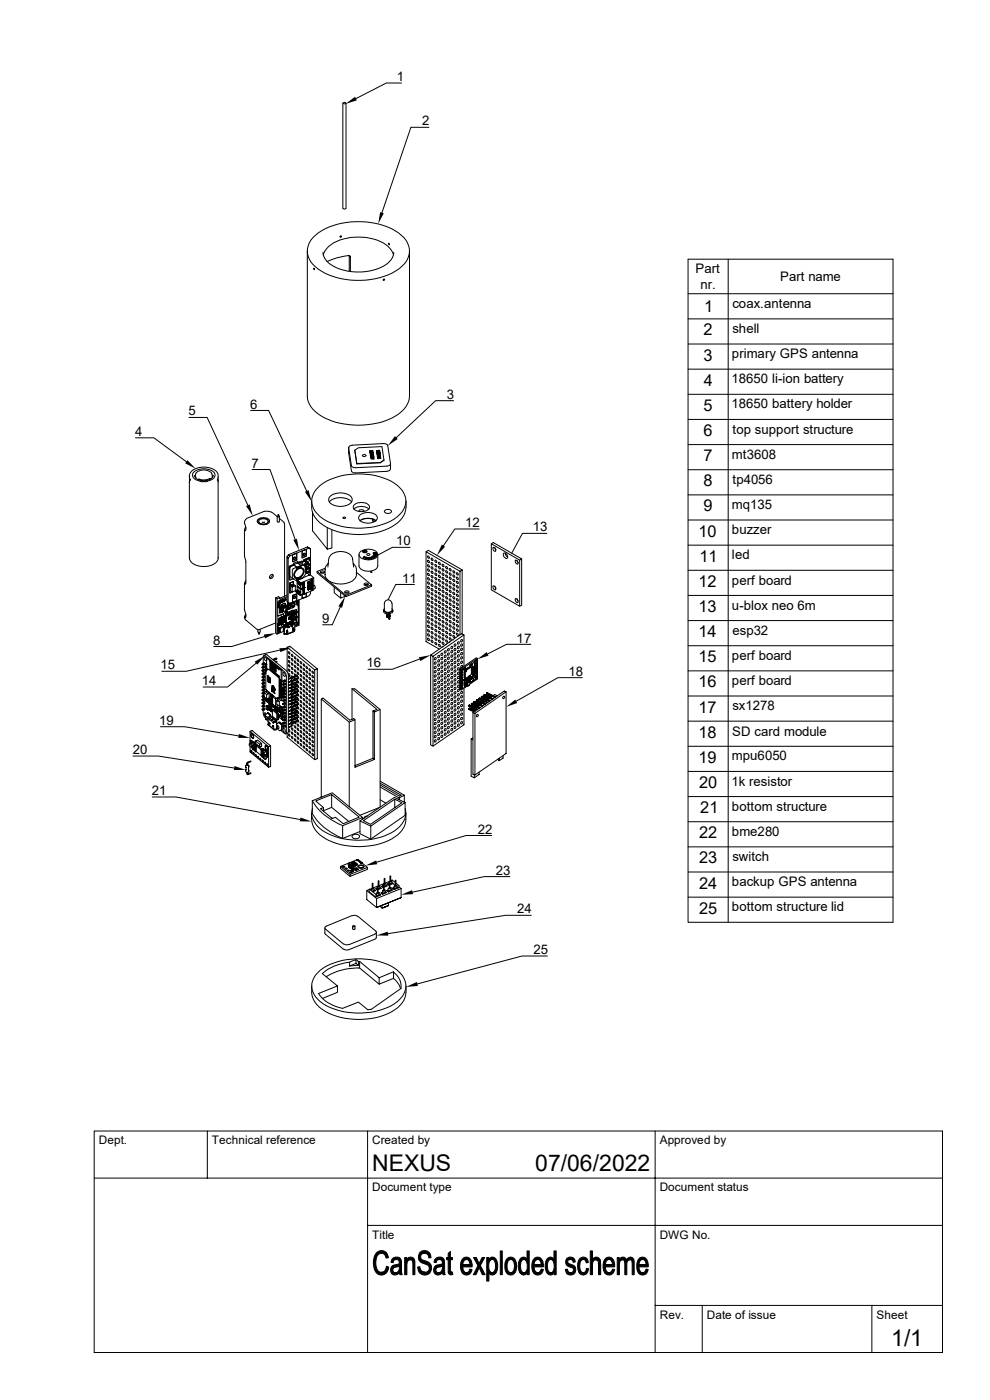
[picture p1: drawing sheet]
<svg xmlns="http://www.w3.org/2000/svg" width="210mm" height="297mm" viewBox="0 0 210 297" stroke-linecap="round" stroke-linejoin="round" font-family="sans-serif">
<defs><g id="words">
<g font-size="4.9">
<text x="79" y="248.5">NEXUS</text>
<text x="113.5" y="248.5">07/06/2022</text>
<text x="189.1" y="285.6">1/1</text>
</g>
<g font-size="3.5">
<text x="149.3" y="71.2">2</text>
<text x="149.4" y="66.3">1</text>
<text x="149.2" y="76.5">3</text>
<text x="149.3" y="81.8">4</text>
<text x="149.2" y="87.2">5</text>
<text x="149.3" y="92.5">6</text>
<text x="149.2" y="97.8">7</text>
<text x="149.2" y="103.2">8</text>
<text x="148.2" y="113.8">10</text>
<text x="149.2" y="108.5">9</text>
<text x="148.4" y="119.2">11</text>
<text x="148.2" y="124.5">12</text>
<text x="148.2" y="129.8">13</text>
<text x="148.2" y="135.2">14</text>
<text x="148.2" y="140.5">15</text>
<text x="148.2" y="145.8">16</text>
<text x="148.2" y="151.2">17</text>
<text x="148.2" y="156.5">18</text>
<text x="148.2" y="161.8">19</text>
<text x="148.3" y="167.2">20</text>
<text x="148.5" y="172.5">21</text>
<text x="148.3" y="177.8">22</text>
<text x="148.3" y="183.2">23</text>
<text x="148.3" y="188.5">24</text>
<text x="148.3" y="193.8">25</text>
</g>
<g font-size="2.8">
<text x="84.2" y="17.2">1</text>
<text x="89.6" y="26.6">2</text>
<text x="147.5" y="58">Part</text>
<text x="165.5" y="59.6">Part name</text>
<text x="148.6" y="61.3">nr.</text>
<text x="155.4" y="65.3">coax.antenna</text>
<text x="155.4" y="70.7">shell</text>
<text x="155.3" y="76">primary GPS antenna</text>
<text x="155.2" y="81.3">18650 li-ion battery</text>
<text x="40" y="88.1">5</text>
<text x="53.1" y="86.7">6</text>
<text x="94.8" y="84.6">3</text>
<text x="155.2" y="86.7">18650 battery holder</text>
<text x="28.7" y="92.5">4</text>
<text x="155.4" y="92">top support structure</text>
<text x="53.3" y="99.2">7</text>
<text x="155.3" y="97.3">mt3608</text>
<text x="155.3" y="108">mq135</text>
<text x="155.4" y="102.7">tp4056</text>
<text x="98.7" y="111.8">12</text>
<text x="113" y="112.7">13</text>
<text x="155.3" y="113.3">buzzer</text>
<text x="84" y="115.7">10</text>
<text x="155.3" y="118.7">led</text>
<text x="85.3" y="123.6">11</text>
<text x="155.3" y="124">perf board</text>
<text x="155.3" y="129.3">u-blox neo 6m</text>
<text x="45.2" y="136.8">8</text>
<text x="68.3" y="132.1">9</text>
<text x="109.6" y="136.3">17</text>
<text x="155.4" y="134.7">esp32</text>
<text x="34" y="142">15</text>
<text x="77.7" y="141.6">16</text>
<text x="120.6" y="143.3">18</text>
<text x="155.3" y="140">perf board</text>
<text x="42.8" y="145.4">14</text>
<text x="155.3" y="145.4">perf board</text>
<text x="33.7" y="153.8">19</text>
<text x="155.4" y="150.7">sx1278</text>
<text x="28.2" y="160">20</text>
<text x="155.3" y="161.3">mpu6050</text>
<text x="155.3" y="156">SD card module</text>
<text x="155.2" y="166.7">1k resistor</text>
<text x="32.2" y="168.7">21</text>
<text x="155.3" y="172">bottom structure</text>
<text x="101.3" y="176.8">22</text>
<text x="155.3" y="177.3">bme280</text>
<text x="105.2" y="185.6">23</text>
<text x="155.4" y="182.7">switch</text>
<text x="155.3" y="188">backup GPS antenna</text>
<text x="109.7" y="193.8">24</text>
<text x="155.3" y="193.3">bottom structure lid</text>
<text x="113.2" y="202.4">25</text>
</g>
<g font-size="2.5">
<text x="21" y="242.7">Dept.</text>
<text x="45" y="242.7">Technical reference</text>
<text x="78.9" y="242.7">Created by</text>
<text x="140" y="242.7">Approved by</text>
<text x="79" y="252.8">Document type</text>
<text x="139.9" y="252.8">Document status</text>
<text x="79" y="262.8">Title</text>
<text x="139.9" y="262.8">DWG No.</text>
<text x="140" y="279.7">Rev.</text>
<text x="149.9" y="279.7">Date of issue</text>
<text x="186" y="279.7">Sheet</text>
</g>
</g></defs>
<g fill="none" stroke="#000" stroke-width=".21">
<path d="M85.2 17.6h-3.2l-6.5 3.3M72.7 21.9v22.3M72.8 21.8l.3-.1 .3 .2-.3 .2-.3-.1zM73.4 21.9v22.3M91 27h-3.8l-6.2 18.1M65.2 53.3v30.7a5.4 5.4 0 0 0 3.5 4.6 17 17 0 0 0 15.3-.4 5.1 5.1 0 0 0 2.9-4.2v-30.7M66.4 50.4a14.1 14.1 0 0 1 11.2-3.3 12.1 12.1 0 0 1 8.5 3.8 4 4 0 0 1-1 5.7 14.9 14.9 0 0 1-11.6 2.7 11.1 11.1 0 0 1-7.5-3.7 4 4 0 0 1 .4-5.2zM66.5 56.9l.2 .1v.2zM68.5 53.5l.1 .6 .4 1 1.1 1 2.2 1 3 .6 2.9-.2 1.6-.4 1.5-.6 1-.7 .6-.6 .5-.9 .1-.8M68.6 54.1a6 6 0 0 1 5-3.6 10.9 10.9 0 0 1 8.7 1.8l.8 .8 .4 1M72.1 50.1l.3-.1v.2l-.2 .1zM72.8 44.2l.3 .2 .3-.2"/>
<path d="M73.8 54.2l.5 .2v3.2M73.8 54.2l-2.3 .5-2.1 .8M74.1 54.2v3.4M82.4 51.6l.2 .1-.1 .2zM146 55h43.4v140.7h-43.4zM154.5 55v140.7M146 62.3h43.4M146 67.6h43.4M146 73h43.4M146 78.3h43.4M28.7 92.9h3.9l6.9 5.1M40.1 88.6h3.8l8.7 18.6"/>
<path d="M53.2 87.1h3.8l8.1 17.1M53.5 99.6h3.8l5.3 14.8M74 95l.5 3.8 .5 .4 7.1-.3 .5-.2 .2-.3M74 94.9v1.2l.7 4 .7 .2 6.7-.3 .5-.2 .2-.3M74 95l.2-.4 .5-.2 7.1-.3 .5 .4 .5 3.9M75.3 95.5l.7-.5 5-.3 .4 2.9-.7 .5-5 .2zM75.3 95.5l.4 2.9 5-.2M75.7 98.3v.1M76.9 96.6a.36 .36 0 0 1 .4-.2 .36 .36 0 0 1 .3 .4l-.5 .1zM78.4 95.6h.7M78.4 95.6l.4 .1 .3-.1-.3 .2 .3 .1-.3-.1-.4 .1 .3-.1zM78.5 96l.1 .1h.2l-.1-.2 .1 .2h.3v-.2l.1 .2-.7 .1z"/>
<path d="M78.5 96.4h.6v-.2l.1 .2zM78.5 95.9v.1M78.5 96l.1 .1h.2M78.6 96.7l.2-.2a.22 .22 0 0 1 .4 0 .22 .22 0 0 1-.2 .4M78.6 96.6l.1-.1a.26 .26 0 0 1 .4-.1 .26 .26 0 0 1 0 .5h-.1a.3 .3 0 0 1-.3 0 .3 .3 0 0 1-.1-.3zM78.6 96.7l.4 .2M78.6 96.6l.1-.1a.21 .21 0 0 1 .3 0 .21 .21 0 0 1 0 .3h-.3zM78.6 96.7h.1M78.6 97l.7-.1-.5 .1 .5 .1-.4 .2 .4 .1-.6-.1 .5-.1zM78.7 95.8l-.3 .1M78.7 95.9l.1 .2M78.8 97l.5 .2"/>
<path d="M78.8 95.8l.3 .1M78.9 97.3l.4 .1M79.1 95.9l.1 .2M79.1 96.1h-.3M79.1 96.2l.1 .2M79.1 96.4h-.6M79.2 97.2l-.5 .1M79.3 96.9l-.7 .1M79.3 96.9h.1M79.8 95.7h.4M79.9 95.6l.3 .1a.16 .16 0 0 1 .1-.2 .16 .16 0 0 1 .2 .1 .16 .16 0 0 1-.2 .2zM79.9 95.9h.3a.2 .2 0 0 1 .3-.1 .2 .2 0 0 1 0 .4 .2 .2 0 0 1-.3-.1h-.2z"/>
<path d="M80 96l.1 .1M80 96l.2-.1-.1 .2zM80 96.3l.2-.2 .4 .2M80 96h.1M80 96.5h.7h-.2l.1 .2zM80 96.2l.2-.1 .4 .2v-.2v.3l-.4-.2-.2 .1 .2 .1h-.1zM80 96.3l.2 .1M80 96.3h.1M80.1 96.9l.2-.2 .4 .2M80.1 97.1l.2-.1 .4 .2v-.2l.1 .3-.5-.2-.2 .1h.2l-.1 .1zM80.1 96.9l.6-.1-.1 .1zM80.1 97.2l.2-.2 .4 .2"/>
<path d="M80.1 96.8l.5-.1 .1 .2-.6 .1zM80.1 96.9l.2 .1 .4-.1M80.2 95.7l.1-.2 .3 .2M80.2 96l-.1 .1M80.2 96.5l.3 .1M80.2 97.2l.1 .1M80.2 96h.1M80.2 95.7l.2 .1M80.2 95.7h.1M80.3 95.9l.3 .1-.3 .1zM80.3 96l.1 .1M80.4 96.4l.3 .1"/>
<path d="M80.4 96.5h-.4M80.5 95.7l-.1 .1M80.5 95.8l-.6 .2M80.5 95.9l.1 .1-.2 .1M80.5 96.5l.1 .2M80.6 96.1v.3M80.7 97l.1 .3M80.7 98.1v.1M81.4 97.6l-.7 .6M82.8 98.4v1.1M96.2 85h-3.8l-8.3 7.8M146 83.7h43.4"/>
<path d="M146 89h43.4M146 94.3h43.4M146 99.7h43.4M40.3 101.8l-.1 16.6a2.7 2.7 0 0 0 3 1.8l.9-.1a2.17 2.17 0 0 0 2.2-1.7l-.1-16.6M40.3 101.6v.3M40.4 101.9l-.2-1a2.7 2.7 0 0 1 3-1.8l.9 .1a2.03 2.03 0 0 1 2.2 2.1l-.2 .6M41 100.3a3.4 3.4 0 0 1 4.5 0 1.14 1.14 0 0 1-1.1 1.6l-.8 .3a2.79 2.79 0 0 1-2.7-1.1l-.1-.3zM41.2 100.8l.5 .8 1.4 .4 .9-.1 .7-.3 .4-.4 .2-.4M41.5 101.3v.1M42.1 101.7v.1M42.1 101.7h.1M44.4 101.6a4.1 4.1 0 0 1-2.3 .1h-.1"/>
<path d="M44.4 101.6h.3M44.6 101.6h.1M44.9 100.5l.1 .7M45 100.5a2.16 2.16 0 0 0-3.5 .1v.7M45 101.2h.1M46.2 101.6v.3M51.9 118.1l.3 .9v4.7l-.1 .3-.2-.2M51.9 111l.2 .6a.6 .6 0 0 1-.2 1v-.2M51.9 112.4v5.6M51.9 118v.1M51.9 110.9v.1M52.1 112l-.2 .4"/>
<path d="M52.2 111.8l-.2 .2M54.6 110.6a1.61 1.61 0 0 1 2.6 0M54.7 110.2a1.81 1.81 0 0 1 2.5 .2 .8 .8 0 0 1-1 .9l-1.3-.2a.57 .57 0 0 1-.2-.9zM54.9 110.6a1.13 1.13 0 0 0 1 .7 1.13 1.13 0 0 0 1-.7M54.9 110.4a1.29 1.29 0 0 1 2 .2 1.21 1.21 0 0 1-2 0zM55.6 110.7h.5M58.8 109.6v1.1M58.8 109.6l-1.2-1-1.4-.1-3.5 1.4a1.06 1.06 0 0 0-.8 1M59 109.2v.4M59 109.4l-.2 .2 .4 .1-.1-.3M59.1 109.2h.1M59 109.6h.1"/>
<path d="M59.1 109.2v.4M59.3 109.6v1.1l-.1 .1-.4-.1M59.3 110l.9 .8M60.2 110.8l.1 .2M60.4 111v15.5M60.9 118.2v9.4l.6 .5 4-1.7 .4-.5v-.5M61.2 117.7l-.3 .5 .2 .2v9.4M62.1 117.7l.8-.4v1.5l-.8 .4zM62.3 119.8l.6 .6M62.3 119.5v.3M62.3 119.5h.1M62.3 119.8l-.9 .5"/>
<path d="M62.3 119.8l.1 .1-.8 .3M62.4 118.2l-.2 .2M62.5 118.2l-.2 .3M63.2 119.4l.3-.1 .7 .5-.4 .2-.6-.6 .1 .1 .9-.3-.1-.2zM63.2 119.4l-.9 .4v-.3M63.2 119.1l-.9 .4M63.2 119.4l.6 .7-.9 .3 .9-.4 .1 .4M63.2 119.2v.2M64.1 116.9l.9-.4v1.5l-.9 .4zM64.2 119.8l.6 .3v1.8l-.6 .7-.4 .2v-.4M64.2 119.2v.5l.6 .4M64.3 117.6l.2-.2-.2 .2"/>
<path d="M64.5 118.7l1.2-.5zM64.5 117.4l-.2 .3M64.6 119.1l-.1 .1v-.5v.5M64.6 118.7v.4l.3 .2M64.6 119.8v.3M64.7 119.5v.3zM64.7 119.5h.2l-.2 .3M64.7 119.8l.2 .1 .1-.1-.1 .1zM64.9 118.7l.5-.3 .3 .2v.4l.1-.1v-.4l-.1 .1v.4l-.7 .2v-.4l-.1 .1v.4l.1-.1v-.4zM64.9 118.7l.5-.3 .3 .2-.7 .2zM64.9 119.5l-.2 .1M65 119.7v.1"/>
<path d="M65 119.5l.2-.1v.2l-.2 .1zM65 119.7l.3 .1zM65.2 119.4l-.2 .1v.2M65.2 119.6l.1 .1M65.2 119.6l.1 .1 .2-.1-.2 .1zM65.2 116l-4 1.7 .3 .2-.4 .5M65.2 119.4l.2-.1v.2l-.2 .1zM65.2 119.4v.2M65.4 119.3l-.2 .1M65.5 119.6l-.1-.1 .2 .1-.8 .4M65.5 116.3l.4 .2M65.6 119.6v.4l-.8 .4-.1-.6"/>
<path d="M65.7 118.2v.2M65.8 118.5l-.2-.2-1 .4 .3 .2M65.9 116.5l-.7-.5 .3 .3-4 1.6M65.9 116.5v5.5M66.1 106.3a5 5 0 0 0 2.9 5.4 15.3 15.3 0 0 0 14.8-.4 4.9 4.9 0 0 0 2.3-5M66.3 108.7v3.9l3.1 3.9 1-.3v-3.8M67.9 103a14.9 14.9 0 0 1 13.5-1.6 6 6 0 0 1 4.7 4.9 6 6 0 0 1-4.7 4.9 15.8 15.8 0 0 1-12.9-1.1 4.3 4.3 0 0 1-2.2-4.9 4.7 4.7 0 0 1 1.6-2.2zM69.4 111.9v4.6M69.6 119.6a1.46 1.46 0 0 0-.6 1.2v1.1a2.49 2.49 0 0 0 2.5 1.9l.5 .1a3.4 3.4 0 0 0 3.6-1.8v-1.3a1.46 1.46 0 0 0-.7-1.2M69.9 105.5a3.5 3.5 0 0 1 4.6 0 1.16 1.16 0 0 1-.9 1.7 3.2 3.2 0 0 1-3.8-.9zM69.9 106.5l.7-.6 1.2-.3 1.6 .1 .5 .2 .7 .6M72.8 109.8l.2-.1 .3 .2-.3 .1-.2-.1z"/>
<path d="M75.1 108a2.48 2.48 0 0 1 3.2 0M75.1 107.1a2.37 2.37 0 0 1 3.3 .3 1.32 1.32 0 0 1-1.7 1.1 1.32 1.32 0 0 1-1.7-1.1zM76.2 108.5a.52 .52 0 0 1 .5-.4 .52 .52 0 0 1 .5 .4M76.2 117.6v2.5a2.23 2.23 0 0 0 3 .9l.6-.3 .3-.4v-2.7M76.4 117.1a2.68 2.68 0 0 1 3.7 .3 1.12 1.12 0 0 1-1.1 1.3 2.54 2.54 0 0 1-2.8-.8v-.5zM76.5 109.1a2.76 2.76 0 0 1 3.5 .5 1.12 1.12 0 0 1-1.1 1.3 2.54 2.54 0 0 1-2.8-.8 .83 .83 0 0 1 .4-1zM76.6 110.3a3.4 3.4 0 0 1 2.9 0M76.9 117a.55 .55 0 0 1 1 0M77 116.9l.3-.1 .5 .1a.42 .42 0 0 1-.4 .4 .42 .42 0 0 1-.4-.4zM77.1 116.8h.5l-.1 .2 .1 .1h-.2M77.2 118.1l.4 .1-.6 .2zM77.3 117l-.2-.2 .2 .2-.2 .1"/>
<path d="M77.3 118.2h.3M77.3 118.2l-.2 .2 .2-.1M77.3 118.2v.1M77.3 118.1l-.3 .3M77.3 118.3l-.2 .1M77.4 117.1h-.3l.1 .1 .2-.1M77.4 117.1h.2M77.4 117.1h.1M77.6 118.4l.3-.1v.1l-.2-.1v.1h.2l-.1 .2h-.3l.3-.1zM77.7 116.9l-.2 .1M77.7 118.4h.2M77.8 118.5l-.3 .1"/>
<path d="M77.9 117.5h.5a.3 .3 0 0 1-.3 .4 .3 .3 0 0 1-.2-.4zM77.9 118.4l-.2-.2-.1 .2M78 118.4l.2-.1 .2 .2M78.1 118.4v.2l.2-.1M78.4 118.3l.3-.1v.4l.2-.2a.18 .18 0 0 1-.3 .2 .17 .17 0 0 1 0-.3zM78.6 118.3l-.1 .2M78.7 118.5v.1M78.7 118.3h-.3M78.8 118.2l.4 .1v.1zM78.9 118.4l-.2 .1M78.9 118.2l.3 .1M78.9 118.2h-.1"/>
<path d="M78.9 118.5h-.1M79 118l.5 .2-.4-.3 .6 .1-.5-.2 .6 .2h-.5l.3 .2zM79 110.1l.2 .5 .6-.2a2.97 2.97 0 0 0-3.4 .1M79 118.1l.5 .1M79.1 117.9l.6 .1M79.2 110.2v.4M79.2 117.3l.6-.1-.3 .1 .4 .1-.6 .2 .2-.3zM79.2 117.9l.6 .1M79.2 118.4h.1M79.3 117.6h.6a.17 .17 0 0 1-.2 .2 .17 .17 0 0 1-.2-.2zM79.3 117.6h.6M79.3 118l.3 .2"/>
<path d="M79.5 117.3l.4 .1M79.5 117.3l-.2 .2M79.6 117.6l-.1 .1M79.6 117.7l.1 .1M79.7 117.8h.1M79.8 117.2l-.6 .1M79.8 117.6v.2M79.8 117.6l-.2 .1M79.8 117.6l-.1 .2M81.6 108.4a.93 .93 0 0 1 1.5 .1 .89 .89 0 0 1-1.6 0zM87 116.1h-3.8l-3.1 1.7M90.4 117.1l7.2 4.1 .4-.3v13.6"/>
<path d="M101.6 112.2h-5.1l-2.4 3.6M104.2 115.4l.4-.3 6.1 3.5M104.2 115.4l6 3.4v9.8l-6-3.5zM104.6 116.1a.5 .5 0 0 1 .5 .3 .5 .5 0 0 1-.1 .6l-.4-.4zM105 116.2l.2 .4M106.9 117.3a.65 .65 0 0 1 .7 .4 .65 .65 0 0 1-.2 .8l-.5-.4-.1-.5zM107.2 117.3l.1 .5 .4 .4M109.3 118.8a.5 .5 0 0 1 .5 .3 .5 .5 0 0 1-.1 .6l-.4-.4zM109.7 118.9l.2 .5M110.2 118.8l.5-.2v9.8l-.5 .2M116 113.2h-5.2l-2.3 4.2M146 105h43.4"/>
<path d="M146 110.3h43.4M146 115.7h43.4M51.9 123.7v5.6M51.9 130.9h.1M51.9 129.4l.2 .9a.57 .57 0 0 1-.2 .8v-.2M51.9 130.9l.3 .7 2.4 2M51.9 129.3v.1M52 130.9h.1M52.1 123.4l-.2 .4M52.2 130.3l-.3 .6M52.2 123.2l-.2 .1M54.6 133.5l.3 .1"/>
<path d="M54.7 133.6v.5M54.7 134.1l.1 .1 .4-.1M54.9 134.2l.1 .3M55 134.2v.3M55.2 133.5v.6M55.8 139.3v1.4M56 139l.4-.1h.2l4.2 3.4 .2 .4 .2 .5v12l-.2 .3M56.1 135l-7 2.2h-3.8M56.2 139.1l4.2 3.4 .3 .8M56.2 139.1h-.2l-.2 .3M56.6 139.9l-.4-.5a.45 .45 0 0 0-.1 .5 .45 .45 0 0 0 .4 .3l.1-.1M56.6 139.7v2.2l.2 .2-.2-.2"/>
<path d="M56.6 139.7h.1M56.8 139.6h.1M57.3 122.1l.5-.3a.48 .48 0 0 1 0 .7 .48 .48 0 0 1-.6 .1zM57.8 121.9l-.2 .4-.4 .3M57.8 139.9l.7-.3 .2 .1-.7 .3M58.5 126.8l.3 .2M58.5 132.2l-3.6 1.4M58.5 139.6l.2 .3-.6 .2M58.7 139.7v.2M58.9 132.2v1.5zM58.9 133.7l.5-.2v.5l-.5 .3zM58.9 127.6l.5-.2v.5l-.5 .2z"/>
<path d="M59 128.7h.1zM59 128.6l.1-.1zM59 128.4v.2zM59 132.6h.1M59 131.7h.1M59 132.1h.1M59 131.2h.1M59 128.9h.1M59 128.8v.1M59 128.8h.1M59 132.2l-.1 1.5M59.1 128.3h.1"/>
<path d="M59.1 128.9h.1M59.1 128.4h.1M59.1 128.7h.1M59.1 128.7l-.1 .1M59.1 128.7v.1M59.1 128.8h-.1M59.1 132.2h.1M59.1 128.2h.1M59.1 127.7l.2-.1-.2 .3zM59.1 133.8h.2l-.2 .2zM59.1 131.2h.1M59.1 131.3h.1"/>
<path d="M59.1 128.5h.2M59.1 128.7h-.1M59.1 133.2l.1 .1zM59.1 128.7v.2M59.1 132h.2M59.1 132.1l.2-.1zM59.1 131.2h.2zM59.1 128.2v.1M59.2 133.2l-.1 .1M59.2 128.2l-.1 .2M59.2 128.6v.1M59.2 128.6h.1"/>
<path d="M59.2 128.7h.1M59.2 132.6l-.1-.4 .1 .5M59.2 131.7l-.1-.4 .1 .5M59.2 131.8h.1M59.2 132.7h.1M59.2 132.2h.1M59.2 128.7h-.1M59.2 128.8v.1M59.2 128.8l-.1 .1M59.2 128.6h-.2M59.2 132.5v.2M59.2 131.7v.1"/>
<path d="M59.2 132.5v.2zM59.2 131.7h.1M59.2 128.4l-.2 .2M59.2 128.5v.1M59.3 133.2l-.2 .1M59.3 133.5v.1M59.3 133.6h-.1M59.3 131.7v.3M59.3 132l.2 .2v.3M59.3 132.1l-.1 .1M59.4 132.1l-.2 .1M59.4 131.2l-.2 .1 .1-.1 .2 .1v.4l-.3 .1"/>
<path d="M59.4 128v2M59.4 126.8l-.3-.2-.6 .2v7.5l.3 .2M59.4 132h.1M59.4 131.1h.1M59.4 137.9l-19.9 4.5h-5.2M59.4 131.2v-.1l-.4 .1v.6l.1-.1v.4l.2-.1M59.4 132.1v-.1l-.4 .1v.6l.2-.1M59.5 132.5h.1M59.4 127.4l.4-.1v.5l-.4 .1zM59.4 133.3l-.1 .2M59.4 127.4v.5l-.5 .2M59.4 133.5v.5l-.5 .3"/>
<path d="M59.5 132.5l-.3 .2M59.5 132.2l-.3 .1M59.5 131.3l-.3 .1M59.5 131.4v.1M59.5 129.2h.1M59.5 132.4h.1M59.5 129.7h.1M59.5 131.9h.1M59.5 129.5h.1M59.6 132.4v.1M59.6 132h.1M59.6 131.5h.1"/>
<path d="M59.6 128.7h-.1M59.6 131h.1M59.6 131.1l.1 .5M59.6 131.1h.3M59.6 131.1h.1M59.6 129.7l.1 .1M59.6 129.5h.1M59.6 131.8l-.1 .1v.6l.1-.1M59.6 128.3v.1M59.6 128.6v.1M59.6 132h.3v.4l-.3 .1zM59.6 128.7h.1"/>
<path d="M59.6 128.4l.2 .2M59.6 128.6h.3M59.6 128.7h.2M59.7 130.9h.1M59.7 128.4h.1M59.7 132.5v.1M59.7 132.5h.1M59.7 132.6h.1M59.7 128.8h.1M59.7 130.8l.1 .1M59.7 131.1h.2v.4l-.2 .1zM59.7 129.5l.4-.1v.2l-.4 .2z"/>
<path d="M59.7 130.8h.1M59.7 128.6v.1M59.7 128.3v.1M59.7 130.8v.1M59.7 132.1v.1M59.7 132.2h.1M59.7 132.2h.2M59.7 132.3h.1M59.7 132.2v.1M59.7 131.8l-.1 .1M59.7 131.8h.1M59.7 131.8l.1 .1"/>
<path d="M59.7 128.7l.1 .2M59.7 128.3l.1 .1M59.7 128.9h.1M59.8 132.2l-.1 .1M59.8 130.8l-.1 .1M59.8 128.3h.1M59.8 132.2v.1M59.8 132.2h-.1M59.8 128.3h-.1M59.8 130.9h-.1M59.8 132.5h-.1M59.8 132.5l-.1 .1"/>
<path d="M59.8 129.8h.1M59.8 132.1h.1M59.8 132.5h.1M59.8 127.3l.5-.3v.6l-.5 .2zM59.8 131.7l-.1 .1M59.8 129.2h.1M59.8 131.8l-.2 .1M59.8 128.5l-.4 .2v.5M59.8 131.7l.2-.1-.3 .2M59.8 128.8v.1M59.8 132.4v.1M59.8 127.3v.5l-.4 .1"/>
<path d="M59.8 128.3v.1M59.8 131.4h.1M59.8 131.2h.1M59.8 131.2v.1M59.8 131.2l.1 .1M59.8 132.1l-.1 .1M59.8 132.2h.1M59.8 132.3h-.1M59.8 131.9l.1 .1M59.8 128.3h-.2M59.8 130.7l-.1 .1h.1M59.8 129.7h.1"/>
<path d="M59.8 129.6h.1M59.8 130.9h.1M59.8 129.2l.1 .1v-.2v.2M59.8 129.5v.3M59.8 129.2h-.3M59.8 128.2v.2M59.8 128.9h-.2h.2M59.8 128.6h-.1M59.8 131.3h.1M59.8 131.3v.1M59.9 129.7h.1M59.9 132.2l-.1 .1"/>
<path d="M59.9 129.8h.1M59.9 131v-.1l-.3 .1v.5M59.9 129.2h.1M59.9 129h.1M59.9 131.8h.1M59.9 129.1h.1M59.9 128.9h.1M59.9 128.7h.1M59.9 128.4h.1M59.9 131.2l-.1 .1M59.9 131.3l-.1 .1M59.9 131.2h.1"/>
<path d="M59.9 131.3h.2M59.9 131.2v.1M59.9 129.6h.1M59.9 129.5v.3M59.9 129.7l-.1 .1M59.9 129.8h-.1M59.9 129.5h.1M59.9 129.1l-.4 .1v-.4v.4M59.9 128.9l.1 .2M59.9 129.5v.1M59.9 131.3h.1M60 129.6h.1"/>
<path d="M60 129.5h-.1M60 127.3h.2l-.3 .3zM60 129.5h.1M60 129.5l-.1 .1M60 131.6v.1M60 132.9v.2l-.6 .2M60 131.7l-.3 .1M60 133.4l.4 .3-.1-.2M60 132.9l-.7 .3-.1 .4 .1-.1M60 131.2v.1M60 131.7h.1M60 131h.1"/>
<path d="M60 132h.1M60 133.7l.4 .3-.1-.1M60 129.3l.1 .1M60.1 129.2h.1M60.1 129.5h.1M60.2 129.5l-.1-.3-.5 .3v.2M60.2 130.2l-1.3 .5M60.2 128.7l.2-.1-.2 .1M60.2 128.4h.1M60.2 128.7l.2-.1zM60.2 128.9h.1M60.3 128.4h.1"/>
<path d="M60.2 128.4h.2zM60.2 133.9h.1M60.2 134.5h.1M60.2 128.8v.1l.2-.1M60.2 128.8h.2M60.2 128.7h.2l-.2 .1M60.2 128.5l.1 .1M60.2 128.9h.2h-.2M60.2 128.5v.1M60.2 128.5h.2M60.3 133.2l-.1 .3-.1-.1M60.3 128.5h.1"/>
<path d="M60.3 133.2v.1M60.3 134.5h.1M60.3 133.2h.1M60.3 132.9h.1M60.3 133.3h.1M60.3 134.2v.1M60.3 128l-.4 .2M60.3 134.3h.1M60.3 133l.2 .1M60.3 132h-.1M60.3 131.6h-.1M60.3 132.8h.2v.3l.6-.2"/>
<path d="M60.3 134.3v.1M60.3 128.4l-.1 .1M60.3 128.6h.1M60.3 128.7h.1M60.3 134.4h.1M60.3 128h.1M60.3 127v.6l-.5 .2M60.4 128.5l-.1 .1M60.4 128.4h-.2h.2M60.4 128.5h.1M60.4 132.7h.7M60.4 132.9h.1"/>
<path d="M60.4 133.3h.1M60.4 128.4h.1M60.4 128.8h.1M60.4 128.9h.1M60.4 134.5h-.1M60.4 128l.1 .1v.8M60.4 132.8l.6 .1M60.4 128.8h-.2M60.4 131.8l-.1 .2M60.4 131.4l-.2 .1 .1 .1M60.4 131.1l-.2 .1h.2M60.4 130.7l-.2 .2h.2"/>
<path d="M60.4 131.9l-.1 .1M60.4 131.5l-.1 .1M60.4 132.8h.1M60.4 134.5v.1M60.4 128v.1M60.4 132.8h-.1l-.1 .4M60.5 131.1l.2 .1M60.5 130.7l.1 .1M60.5 131.9l-.4 .1v.7l.5-.2 .2-.4M60.5 127.3l.1-.1-.1 .2zM60.5 127.3h.1M60.5 130h.1"/>
<path d="M60.5 129.8h.1M60.5 129.8v.2M60.5 132.7v.1M60.5 130.9h.1M60.5 131.9l.1 .1M60.5 131.9h.1M60.5 131.2h.1M60.5 128h.1M60.5 128h-.1M60.5 131.4l.2 .1M60.5 131.1l.1 .1M60.5 130.8l.1 .1"/>
<path d="M60.5 127.1h.1M60.5 130.7h-.1M60.5 131.7h.1M60.5 131.4h.1M60.5 131.1h.1M60.5 130.7h.1M60.5 134.4l.2 .1M60.5 131.6l.1 .1M60.5 128.9l-.4 .2M60.5 127v.3M60.5 127.2h.2M60.5 133h.1"/>
<path d="M60.5 129.8l.1 .2 .3-.1M60.5 128.9h.1M60.5 129.9v.1M60.5 127v.2zM60.5 128.6l.5-.2zM60.6 130.6h.1M60.6 130v.8M60.6 131.6l-.5 .2-.1 .2 .5-.1M60.6 131.5v-.2l-.5 .2-.1 .2 .5-.2M60.6 131.1v-.2l-.6 .3 .1 .2 .4-.2 .1 .1M60.6 131.7v.1M60.6 127.2h.1"/>
<path d="M60.6 129.8v-.2l-1.2 .4v-2l-.5 .1v2.6l1.3-.5v.6l.4-.2-.6 .2v.2l.5-.1M60.6 132h.1M60.6 130.9h.1M60.6 129.3h.1M60.6 127.2v.1M60.6 127.2l-.1 .2M60.6 127l-.1 .1M60.7 130.7h.1M60.7 132h.1M60.7 132.3h.1zM60.7 132.3v.4zM60.7 128.9v.1"/>
<path d="M60.7 131.8l.1 .1M60.7 130.8v.1M60.7 131.5h.1M60.7 131.1v.1M60.7 127.2l-.2 .1M60.7 130.3l1.3-.6v.3l-.4 .2-.9 .3zM60.7 130.6h.1M60.7 131.7l-.2 .1M60.7 131.3l-.1 .2M60.7 131l-.1 .1M60.7 134.6h.1M60.7 134.5h.1"/>
<path d="M60.7 132l-.1 .5-.5 .2M60.7 131.2h.1M60.7 132v.1M60.7 131.7v.2h-.1M60.7 131v.2M60.7 131.3v.2M60.7 132.1h.1M60.7 130.8h.1M60.7 134.5l.1 .1M60.7 131.6v.1M60.7 131.3h.1M60.7 130.9v.1"/>
<path d="M60.8 132.5h.1M60.8 134h.1M60.8 129.9v.1l1.4-.5-.1 .8M60.8 132.5l-.1 .2M60.8 132.3v.3M60.8 129.1l-.1 .2M60.8 130.7h.1M60.8 129.7l.1 .2M60.8 129.7l-.2 .1M60.8 129.7h.1M60.8 133.8l.1 .4M60.8 133.8l.2 .2"/>
<path d="M60.9 126.3l-1.5 .6M60.9 132.3v.3M60.9 132.8h.2M61 132.2h.1M60.9 129.6h.1M60.9 134.2h.1M60.9 126.6l-1.3 .5h-.2v-.3l-.6 .2v7.5l1.4-.6v.3M60.9 133.9h.1M60.9 137.3l5.9 4.8 .5-.2v19.1l-.5 .2-5.9-4.8v-.8M60.9 137.3l.6-.2 5.8 4.8M60.9 137.3v5.2M61 132.5h.1"/>
<path d="M60.9 128.7h.1M60.9 134h.1M60.9 129.6l.1 .3M60.9 129.9h.1M60.9 133.9l-.1 .1M61 132.2l-.1 .4M61 133.8h.1M61 133.9v.1M61 134h.1M61 129.7l-.4 .1-.1 .2M61 132.1h.1M61 132.4h.1"/>
<path d="M61 133.7v.3M61 132.9l-.4 .2M61 134l-.1 .1M61 133.7h-.2M61 128.9h-.1M61 134.1h.1M61 133.1h.2M61 134.1l-.1 .1M61 128.7h.1M61 128.9h.1M61 132.9h-.1M61 134v.1"/>
<path d="M61.1 132.2h.1M61 132.2v.3zM61 133v.1M61 133h.2M61.1 132.5h.1M61.1 132.9h.1M61.1 133h-.1M61.1 128.9l.1 .3-.3 .1v-.3h-.2M61.1 132.8l-.1 .1M61.1 132.2l.1 .3M61.1 132.7l.2 .3M61.1 132.7l.2 .2"/>
<path d="M61.1 132.3l.1 .1M61.1 132.3h.1M61.2 128l.1 .1M61.2 132.4l-.1 .1M61.2 128h.1M61.2 128.8l.1 .1-.4 .1-.1 .3M61.2 128.7v.1M61.2 128l.2 .1M61.2 127.9l.1 .2M61.2 133v.1M61.2 139.2a.26 .26 0 0 1 .3 .2 .26 .26 0 0 1-.1 .3zM61.2 138.3a.26 .26 0 0 1 .3 .2 .26 .26 0 0 1-.1 .3z"/>
<path d="M61.2 131l.2-.1-.1 .2zM61.2 131.4l.2-.1zM61.2 128.1l-.2 .3M61.2 128.1h.1M61.2 132.1h.1zM61.2 132.1v.4zM61.2 131.1l.1 .1M61.2 131.3h.1M61.2 131.1h.1M61.2 131h.1M61.2 127.9l.1 .1M61.2 131.1h.2z"/>
<path d="M61.2 128.1l-.7 .4M61.3 128.1v.1M61.3 128v.1M61.3 129l.6-.4-1.2 .4v.3M61.3 128.9l-.1 .3M61.3 128h-.2M61.3 127.9h-.2M61.3 129.1h.1zM61.3 129h.1zM61.3 133h.1M61.3 131h.1M61.3 131.1h.1"/>
<path d="M61.3 131.1l-.1 .1M61.3 131.2v.1M61.3 131.2h.1M61.3 131.4h.1M61.3 131.3v.1M61.3 128.1h.1M61.3 128.3v.1l-.8 .3M61.3 129.1h.1M61.3 128.2h.1M61.3 129v.1M61.3 129h.1M61.3 131.4h-.1"/>
<path d="M61.3 120.3v1.8l.7 .6M61.3 131.2l.3 .1M61.3 132.3v.2M61.3 132.2v.1M61.3 132.3h.1M61.3 132.2h.1M61.3 120.3v2.6l.2 .2 .7-.3M61.4 129l-.1 .1M61.4 132.1l.1-.1zM61.4 132.1v.3zM61.4 131.1h-.1M61.4 131.2l-.1 .1"/>
<path d="M61.4 131.2h.1M61.4 131l-.1 .1M61.4 130.9v.1M61.4 128h-.3M61.4 133l-.1 .2M61.4 131h-.2M61.4 133.1h-.2M61.5 123.7v2.1l.5-.2v-1.1l-.4-.3 .2-.1M61.5 128.4h.1M61.5 131.2h.1zM61.5 130.8h.1M61.5 131.4h.1"/>
<path d="M61.5 131h.1M61.5 130.8v.1M61.5 131v.1M61.5 131.2v.1M61.5 131.1h.1zM61.5 130.9h.1zM61.5 131.3h.1zM61.5 123.7l.8-.3-.8 .3v2.1M61.5 131.3v.1M61.5 131.3h.1M61.5 131.2v.2M61.5 132.2h.1"/>
<path d="M61.5 130.7l.1 .1-.1 .1zM61.5 120.4v2.7M61.6 131.3h-.1M61.6 131.3h.1M61.6 131.3l-.1 .1M61.6 130.7h.1M61.6 130.7v.1M61.6 130.7l-.1 .1M61.6 130.2l-1 .4v.2M61.6 132h-.2l-.1 .4M61.6 132.2l-.2 .2M61.6 124.2v1.1l.4 .3 .7-.3v-1.1"/>
<path d="M61.6 130.8l-.1 .1M61.6 130.9l-.1 .1M61.6 131l-.1 .1M61.6 131.1l-.1 .1M61.6 131.3v.1M61.6 130.2l.2 .2M61.6 130.8h.1M61.6 131.4h.1M61.6 130.3h.1M61.6 130.2h.1M61.6 130.1l-.9 .4M61.6 120.3v.1"/>
<path d="M61.6 131.2h-.1M61.8 131.7h.1M61.7 132.7v.1M61.7 132.1l-.1 .2-.9 .4-.2-.1M61.7 130.2h.1M61.7 127.9l.1 .2M61.7 128.1h.1M61.8 124l.3 .3M61.8 124h.1M61.8 128h.1M61.8 128.1h.1M61.8 132.1v.3l-.3 .1 .2 .1"/>
<path d="M61.8 130.2l-1.1 .5v.2M61.8 130.2v.1M61.8 132.8v.1h.1M61.8 132.8h.1M61.8 130.2h.1M61.8 132.5h-.2M61.8 130.3h.1M61.8 131.8l-1 .3M61.8 139.7a.26 .26 0 0 1 .3 .2 .26 .26 0 0 1-.1 .3zM61.8 138.9a.26 .26 0 0 1 .3 .1 .26 .26 0 0 1-.1 .3zM61.8 130.2l.1 .1M61.8 130.3l-1.1 .4v1.4"/>
<path d="M61.8 131.4l.1 .1M61.8 131.5h.1M61.8 131.2v.1M61.8 131v.1M61.8 131.1v.1M61.8 130.6l.1 .1M61.8 130.8v.1M61.8 130.4h.3l-.3 .2M61.8 130.3v.1M61.8 132.2h.1M61.8 130.6v.3M61.8 131.3l.1 .1"/>
<path d="M61.8 130.4v1.3M61.8 128.3l-.8 .4-.1 .2v-.2l-.4 .1 .4-.1M61.8 131.6l.6-.3-.6 .4M61.8 128.3l-.8 .4v.2M61.8 131.1h.1M61.8 132.2v.2M61.8 128.3h.1M61.8 127.9v.2M61.8 128v.1M61.8 127.9h.1M61.8 127.9v.1M61.8 132.4l.1 .1"/>
<path d="M61.9 131.1h.2l-.3 .2M61.9 130.8l.2-.1-.2 .3M61.9 128.8h.1M61.9 128.5h.1M61.9 130.3v.2M61.9 131v.1M61.9 132.8h.1M61.9 132.8v.1M61.9 132.9l-.1 .1M61.9 132.5v.1M61.9 132.8h-.1M61.9 127.9v.1"/>
<path d="M61.9 130.8l-.1 .1M61.9 130.8v.1M61.9 130.1h.1M61.9 132.6v.2M61.9 130.1l-.1 .2 .3-.3-.5 .2M61.9 130.1l-.1 .1M62 128.7l.1 .1M62 128.5l.1 .1M62 127.8l-.1 .3v-.2M62 127.9h-.1M62 129.7v.3M62 130.1h-.1"/>
<path d="M62 130.5l-.2 .1M62 131.2h-.2M62 132.5h.1M62 120.9v1.8l.9 .5M62 127.8l-.1 .1M62 127.8l.1 .1M62 127.8v.1M62 132.1h.2M62.1 128.8h.1M62.1 126.3l.8-.3v1.4l-.8 .4zM62.1 128.6l.4-.2v.3l-.4 .1zM62.1 127.8v.1"/>
<path d="M62.1 127.9h.1M62.1 127.8l-.3 .1M62.1 128l-.2 .1M62.1 124l.1-.1 .5 .3-.7 .3M62.1 128.8v.1M62.1 124.3h.1M62.1 128.9h.1M62.1 132.6v.1M62.1 130.3v.1M62.1 131v.1M62.1 130.7h.1M62.1 130h.1"/>
<path d="M62.1 133.5h.1M62.1 132.2h-.2M62.1 133.2v.4M62.1 132.8l-.2 .1M62.1 130.5h.1M62.1 127.8v.1zM62.1 131.2l.3-.3 .1 .2 .3-.1v.3M62.1 131.1l.3-.2-.3 .3zM62.1 133.6h.1M62.1 132.6h-.2M62.1 133.2h.1M62.2 128.6h.1"/>
<path d="M62.2 132.2h.1M62.2 120.7l-.1 .1M62.2 133.6v.1M62.2 128.7h.1M62.2 131.7v.1M62.2 129.5l-1.4 .5M62.2 131.9l-.7 .2 .6-.2v.2M62.2 131.8h.1M62.2 129.5h.1M62.2 127.8h.1M62.2 127.8v.1M62.2 127.9h.1"/>
<path d="M62.2 133.4h.1M62.2 132.2l.3 .1-.7 .2 .1-.3M62.2 133.5h.1M62.2 132.2h-.2M62.2 128.6v.1M62.2 128.7l-.1 .1M62.2 128.6v.3l-.1-.1M62.2 128.7h.2M62.2 133.2l.1 .1M62.3 133.6h.1M62.3 133.4h.1M62.3 123.4v.6"/>
<path d="M62.3 122.8h.1M62.3 133.5h.1M62.3 128.7h.1M62.3 132.1l-.4 .1M62.3 128.6h.1M62.3 133.3l-.1 .2M62.3 132.2l.1 .1-.3 .2M62.3 133.2v.2M62.3 133.1l-.2 .1M62.3 130.6l-.2 .2zM62.3 130.3v-.8l.6-.2v2.2l-1.5 .5h.1v.3M62.3 128.6v.1"/>
<path d="M62.3 129.5v.8M62.3 127.8l-.1 .1M62.3 127.8h.1M62.3 129.5h.1M62.3 133.5h-.1M62.3 130.3l-.1 .1M62.3 132.1l.2 .1M62.3 126.6v.1M62.3 133.6h-.1M62.3 133.4v.2M62.4 134h.1M62.4 130.3h.1"/>
<path d="M62.4 124.2l-.4-.3-.2 .1 .3 .3M62.4 124.2l-.3 .2M62.4 124.2h.1M62.4 128.5v.1M62.4 128.6h.1M62.4 128.5h.1M62.4 128.7l-.1 .2-1.5 .6v.1M62.4 132.3h.1M62.4 133.9l-1.6 .7M62.4 129.8h.1M62.4 131.4h.1M62.4 134l-1.6 .6"/>
<path d="M62.4 128.4l.1-.1-.6 .2v.3h.1M62.4 129.8l.1 .5h-.1M62.4 139.4a.26 .26 0 0 1 .3 .1 .26 .26 0 0 1 0 .3zM62.4 133.9h.1M62.4 128.3h.1M62.4 126.4l-.2 .3M62.4 133.8h.1M62.4 130.9h.1M62.4 133.7v.1M62.4 131.4l-.6 .3M62.4 133.9v.1M62.5 130.3l-.1-.5 .3-.1v.5l-.2 .1"/>
<path d="M62.5 133.7h.1M62.5 133.6h.1M62.5 126.4l-.2 .3M62.5 133.7l-.1 .1M62.5 130.3l-.4 .4M62.5 130.5l.1-.2-.1 .3h-.2M62.5 130.6h-.2M62.5 122.6l.4 .1M62.5 132.3v1.4M62.6 130.2h.1M62.6 130.2l.1-.1-.1 .1M62.6 127.6v.3l-1.1 .5-.2-.2"/>
<path d="M62.6 130l.1 .1M62.6 130v.1M62.6 130h.1M62.6 130.1h.1M62.6 130v.2M62.7 130v.1M62.7 130h-.1M62.7 130.1h-.1M62.7 130h.1M62.7 129.6v.1M62.7 125.4l1 .8M62.7 129.8l-.2 .1"/>
<path d="M62.7 132.2l.6-.2v.5l-.6 .2zM62.7 130.8l.1 .2-.3 .1-.1 .3M62.7 130.7v.1M62.8 130.9h-.4l.1 .5M62.8 131.3l-.4 .1M62.8 123.2l.9 .7M62.8 131.3l-.3 .1M62.8 130.9l-.3 .1M62.9 127.5v.6l-.4 .1v.4M62.9 122.7v.4M62.9 131.7v.1zM62.9 132l-.5 .2 .5-.2v.1l.4-.1v-4.7v4.7l-.4 .1"/>
<path d="M62.9 131.8h.1M62.9 129.3l-.6 .2M62.9 121a.77 .77 0 0 1 1.2-.3 .77 .77 0 0 1 0 1.2l-.2 .3a.77 .77 0 0 1-1.2 .3 .77 .77 0 0 1 0-1.3zM62.9 123.1v.1M62.9 120.4l-.7 .2M62.9 120.4v.3M62.9 123.1l.8 .6M62.9 123.1l.9-.4zM62.9 131.7v.1M62.9 131h.1M62.9 130.9h.2M62.9 131h.2"/>
<path d="M62.9 129.8h.2M63 120.8a1.14 1.14 0 0 0-.2 1.9h.2M63 129.9l-.1 .1M63 130.9v.1M63 129.9h.1M63 129.8h.1M63 130.9l-.1 .1M63 132.2h.2l-.3 .3zM63 128.1l.2-.1-.1 .1h.1l-.2 .1 .2-.1zM63 128.3l.2-.1-.2 .2zM63 130.9h.1M63 127.6h.2h-.2l.2 .1-.2 .1"/>
<path d="M63 127.6v.1zM63 128.1h.1M63.1 130.9h.1M63.1 129.8h.1M63 139.9a.26 .26 0 0 1 .3 .1 .26 .26 0 0 1-.1 .3zM63 123.4v2.1l-.1-.1 .1-.1M63 131h.1M63 127.9l.2-.1-.1 .1M63 127.9h.1M63 127.8h.1M63.1 127.8h.1M63.1 123.7l.7 .5"/>
<path d="M63.1 123.5l.7 .6v.2l-.7-.6zM63.1 124.5l.7 .5M63.1 124.3l.7 .5v.3l-.7-.6zM63.1 125.2l.7 .5M63.1 125l.7 .6v.2l-.7-.6zM63.1 129.8l-.1 .1M63.1 130.9l-.1 .1M63.1 127.6h.1M63.1 129.9h-.1M63.1 130.9h-.1M63.1 127.9h-.1M63.2 127.8h.1"/>
<path d="M63.1 123.1l.7 .6M63.1 120.7a1.14 1.14 0 0 0-.4 1.8M63.1 123.6v.1M63.1 124.3v.2M63.1 125.1v.1M63.1 128.3h.1M63.1 127.9h.1M63.1 129.8h-.1M63.2 127.7l-.2 .1M63.2 128.1h-.2h.2M63.2 128.1l-.2 .1M63.2 122.6l-.3 .1"/>
<path d="M63.2 127.7l-.1 .1M63.2 127.7h.1M63.2 128.2l-.2 .2M63.2 127.8l-.2 .1M63.2 128l-.2 .1M63.3 132v.5l-.6 .2M63.3 122.6h.1M63.4 120.5v.1M63.4 122.5l.4-.1v.3l-.9 .4v-.4l.5-.1M63.4 122.6h.1M63.4 120.6l-.5 .1v-.3l.9-.3v.3l-.4 .2M63.5 127.3v5.3l-1 .4"/>
<path d="M63.5 120.5l.6 .1M63.7 123.7h.1v.1zM63.7 126.2l.1 .1zM63.8 126.2l-.9-.8h-.2l1 .9M63.8 123.7l2.7-1.1v2.6l-2.7 1.1zM63.8 120.4a.85 .85 0 0 1 .7 .6 .85 .85 0 0 1-.2 .9l-.5 .5M63.8 122.4h-.2M64 124.8l.1 .3zM64 125h.1M64.1 123.8h.1M64.1 124l.1-.2-.1 .2M64.1 123.9h.1"/>
<path d="M64.1 124h.1M64.1 124.8v.3M64.1 124.8v.1M64.1 124.1h.1M64.1 124l.1 .1M64.1 120.6h.1M64.1 124.9h.1M64.1 123.7v.1M64.1 123.8v.1M64.1 123.7h.1M64.2 123.7h.1M64.2 124l-.1 .1"/>
<path d="M64.2 120.6a1.22 1.22 0 0 1-.4 1.7M64.2 123.7l-.1 .1M64.2 124.8l-.1 .1M64.2 124.8h.1M64.2 124.9h-.1M64.2 124.8v.1M64.3 124v.1M64.3 125.6h.1M64.3 123.7v.1M64.3 123.7v.1h.1M64.3 124.1h.1M64.3 123.7h.1"/>
<path d="M64.3 123.8h.1M64.3 125.4l.1 .1M64.4 124.2l-.1 .1 .1 .1-.1-.1M64.4 124.4l-.1 .1M64.4 124.5l-.1 .2 .1 .1-.1-.1M64.4 124.8l-.1 .1 .1 .1-.1-.1M64.4 125l-.1 .1 .1 .1-.1-.1M64.4 125.2l-.1 .1h.1h-.1M64.4 125.3l-.1 .1M64.4 123.7h.1M64.4 123.7v.1M64.4 123.8h.1"/>
<path d="M64.4 124l.1-.1h-.2v.2M64.4 123.9v.1M64.4 125.3l.2-.2-.2 .1 .2 .1M64.4 125.1l.2-.2-.2 .1 .2 .1M64.4 124.8l.1-.1-.1 .1 .2 .1M64.4 124.5l.2-.2-.2 .1 .2 .1M64.4 124.2l.1-.1-.1 .1 .2 .1M64.4 123.9h.1M64.4 124l.2 .2M64.4 125.8h.1M64.4 123.6l.1 .1M64.5 125.4l-.2 .2"/>
<path d="M64.5 123.7h-.1M64.5 125.8l-.2 .1M64.5 125.7v.1M64.5 123.6v.1M64.5 124.1h.1M64.5 124.3h.1M64.5 124.5h.1M64.5 124.9h.1M64.5 125.1h.1M64.5 125.3h.1M64.5 123.7l-.1 .1M64.5 123.7l-.1-.1v.1"/>
<path d="M64.5 125.8h.1M64.6 125.3l-.2 .4-.1-.3M64.6 125.3l-.3 .1M64.5 124.8h.1M64.6 124.7h.1h-.1M64.6 124.3h.1M64.6 124.6h.1M64.7 124.6v.1M64.7 124.6l-.3 .1 .1-.2-.1 .2M64.7 125.9l-.2 .2h-.2M64.8 120.9l.1 .1M64.8 121.3l.1 .1"/>
<path d="M64.8 120.7l.9-.3zM64.9 120.8l.5-.3 .3 .2v.4l.1-.1v-.4l-.1 .1v.4l-.7 .2v-.4l-.1 .1v.4l.1-.1v-.4zM64.9 120.8l.5-.3 .3 .2-.7 .2zM65 120.3h.1M65 125.8v.8l-.9 .4v-.8M65 121.4l.1 .3M65 120.3l-.2 .1M65.1 120.2h.1M65.2 120.2l-.2 .2M65.2 120.2h.1M65.3 123.5l.1 .3M65.3 124.5l.1 .2"/>
<path d="M65.3 124.6l.1 .1M65.3 125.1h.1M65.3 120.1h.1M65.4 123.6h.1M65.4 123.5v.1M65.4 123.8h.1M65.4 125h.1M65.4 125.1h.1M65.4 124h.1M65.4 123.4l-.1 .1M65.4 124.2h-.1M65.4 124v.2z"/>
<path d="M65.4 124.3l-.1 .2M65.4 124.5h.1M65.4 124.9v.1M65.4 124.3v.1M65.4 120.1l-.2 .2M65.4 123.7h.1M65.4 124l.1 .1M65.4 124.4v.1M65.4 124.9h.1M65.4 121.8h.2l.9 .8M65.5 124.1l.1 .1M65.5 123.7h.1"/>
<path d="M65.5 123.9h-.2l.1 .3M65.5 124.8l-.1 .1M65.5 124.5h.1M65.5 121.2l.1 .3M65.5 121.2l-.4 .2 .1 .3M65.5 120.1l-.4 .1M65.5 121.2l.1 .1-.5 .2 .1 .2M65.5 121.2l-.4 .2 .1 .3 .4-.2M65.5 123.7l-.1 .1M65.5 124.6l-.1 .1M65.5 124.6l-.2 .1M65.5 124h.1"/>
<path d="M65.5 124.9h.1M65.5 124.9v.1M65.5 122l-.1-.2 .2 .2-1.3 .6M65.6 124.1h.1M65.6 123.7h-.1M65.6 123.7h.1M65.6 124.4l-.1 .1M65.6 124.4v.1M65.6 125.1h-.2M65.6 121.3v.2zM65.6 124h.1M65.6 124.3l.1 .2h-.2"/>
<path d="M65.6 124.9v.2M65.6 124.9h.1M65.6 121.2l-.6 .2 .1 .1M65.7 124.1l-.1 .1M65.7 123.9h.1M65.7 124.3l-.1 .1M65.7 123.4h.1M65.7 124.8v.2M65.7 123.9l-.2 .1M65.7 124.5l-.2 .1M65.7 124.8l-.1 .1M65.7 124.8h-.1"/>
<path d="M65.7 124.8h.1M65.7 124.1h.1M65.7 123.3l.1 .1M65.7 123.7v.2M65.7 124.2h.1M65.7 124.2l-.3 .3M65.7 123.7h.1M65.7 120.4v.2M65.8 124.9h.1M65.7 124.7l.1 .1M65.7 124.7a.32 .32 0 0 0-.3 .1 .32 .32 0 0 0 0 .3M65.7 125h.1"/>
<path d="M65.7 124.3h.1M65.8 124l-.1 .1M65.8 123.9v.1M65.8 123.8v.1M65.8 123.3l-.1 .2-.3 .1M65.8 123.6l-.2 .1M65.8 123.6l-.1 .1M65.8 123.3v.1M65.8 124.5h-.1M65.8 124.3v.2M65.8 124.2v.1M65.8 124.9l-.1 .1"/>
<path d="M65.8 124.8v.1M65.8 123.4v.2M65.8 123.4l-.1 .2M65.8 120.6l-.2-.2-.8 .3M66 125.1l.1 .1M66 124.5l.1-.1zM66 125.1h.1M66 125v.1M66 123.7v.1M66 123.7l.1 .1M66 125h.1M66 123.4l.1 .1"/>
<path d="M66 123.4h.1M66 123.6h.1M66 123.5h.1M66 123.4v.1M66 124.5h.1M66 124.6h.1M66 124.4h.1M66 124.2v.2zM66 124.2h.1M66.1 123.7h.1M66 123.1h.1M66 123h.1"/>
<path d="M66.1 123.2h.1M66 124.5v.1M66.1 124.6h.1M66 124.1v.4M66 123.7h.2zM66 124.1h.1M66.1 125h-.1M66.1 124.9l-.1 .1M66.1 124.5h.1M66.1 124.4h.1M66.1 124.4h-.1M66.1 124.3h.1"/>
<path d="M66.1 125.2h.1M66.1 124.2h.1M66.1 124.2l.1 .1M66.1 123.3l-.1 .1M66.1 123.3h.1M66.1 122.9v.1M66.1 123v.1M66.1 123.1h.1M66.1 123l.1 .1M66.1 123h.1M66.1 123.1l-.1 .1M66.1 124.2v.1"/>
<path d="M66.2 124.9h.1M66.2 124.9l-.1 .2M66.2 125l-.1 .2M66.2 125l-.1 .1M66.2 125h.1M66.2 124.5l-.2 .3h.2h-.2M66.2 124.8h-.1M66.2 124.5h-.2M66.2 123.9l-.1 .1M66.2 123.7h-.2M66.2 125.1v.1M66.2 124.8h.1"/>
<path d="M66.2 124.1l-.2 .1M66.2 125.2h.1M66.2 124.2h.1M66.2 124.4h.1M66.2 124h.1M66.1 122.9h.1M66.2 124.9v.1M66.2 123.7l-.2 .3h.2h-.2M66.2 122.9h-.2v.3M66.2 124.5l-.1 .1M66.2 125v.1M66.2 124.8l.1-.1v.1"/>
<path d="M66.2 124.7v.1M66.2 124.4v.1M66.2 124v.1M66.2 123.8v.1M66.2 123.7l.1-.1v.1M66.2 123.6v.1M66.2 123.7h-.1M66.2 124.1h.1M66.2 124.7h.1M66.2 125.1h.1M66.2 123.6h.1M66.2 124.2v.1"/>
<path d="M66.2 123.3v.1M66.2 123.4l-.1 .1M66.2 123.5l-.1 .1M66.2 123.2l.1 .1M66.2 124.5l-.1 .2zM66.2 123.7l-.1 .2zM66.2 124l.1-.2v.7M66.2 122.9v.1M66.2 123v.1M66.2 123.1h.1M66.2 123l.1-.2-.1 .3M66.2 122.8v.1"/>
<path d="M66.2 122.8h.1M66.3 125v.1M66.3 125l-.1 .1M66.3 124.9v.1M66.3 124.9h-.1M66.3 124.4l-.1 .1M66.3 124l-.1 .3M66.3 123.9h-.1M66.3 125.1h-.1M66.3 125.1h.1M66.3 123.4l-.1 .1M66.3 123.4a.16 .16 0 0 0-.3-.1 .16 .16 0 0 0 0 .3"/>
<path d="M66.5 124.2l.1 .1M66.5 124.2h.1M66.6 124.2h-.1a.36 .36 0 0 1 .4 .2 .36 .36 0 0 1-.1 .4M66.8 124.8l-.3 .2M67.3 121.2v.3l6.1 5.1v-.3M68 121.2l.3-.1 .5 .1a.42 .42 0 0 1-.4 .4 .42 .42 0 0 1-.4-.4zM68 121.5l.2-.1 .6 .1M69 120.6l-1.7 .6 6.1 5.1 5.4-2.2M69.6 120.3l.1-1.7a2.76 2.76 0 0 1 3.7-1.4l.3 .1a1.74 1.74 0 0 1 1.1 1.3l.2 1.7M70.9 124.6v1.2l1.4 1.1v-1.2M72.2 128.8l-1.7 3.7h-2M73.2 125.5l.3-.2 .5 .2a.42 .42 0 0 1-.4 .4 .42 .42 0 0 1-.4-.4z"/>
<path d="M73.2 125.8l.2-.2 .6 .2M73.2 126.5l-.9 .4M75.6 121.4l3.2 2.7M77.3 123.8l.3-.1 .5 .1a.42 .42 0 0 1-.4 .4 .42 .42 0 0 1-.4-.4zM77.3 124.1l.2-.1 .6 .1M78.7 121.2v.2M78.8 124.1v.3l-5.4 2.2M78.9 121.2v.2h-.2M81.4 129.5l.1 .5 .9 .3M81.5 129.2l-.1 .2 .1 .3 .9 .3M82 130.3l.1 .6h.1v-.5M82.1 130.3v.1"/>
<path d="M82.3 130.3l-.2 .1v.5M82.4 130l.9-.3v.2l-.9 .4zM82.5 130.4v.9l.1 .1 .1-.1v-.5M82.5 130.3v.2M82.6 130.2v.3M82.6 130.8v-.2l.2-.1v.3h-.2v.6M82.7 130.2v.3M82.8 130.5l-.2 .1M83.1 129.2l.2 .2-.1 .3M83.1 128.1a.8 .8 0 0 0-.8-.8 .8 .8 0 0 0-.8 .8v1.4a.93 .93 0 0 0 1.6 0M83.2 128.1v1.4M83.3 129.7l-.1 .2"/>
<path d="M83.4 129.5v.2M87.9 124h-4l-1.6 3.2M89 139.8l-5.8 2.2h-5.1M91.4 139v19l.5 .3 6.5-4.5v-7.8M91.9 139.2l6.5-4.5-.5-.2-6.5 4.5 .5 .2v19.1M94 137.2h-.2v.1M94.7 136.7l-.2 .1M95.5 136.2l-.2 .1M96.1 135.7v.1M97.6 121.2v13.5M98 120.9l-7.2-4.1-.4 .3v19l2.8 1.6M98.4 134.7v6.7"/>
<path d="M101.3 139.8l-.3-.2-3.4 2.5M101.3 139.9v.1M101.3 139.9l-.4 .2v.2M101.3 139.7l-3.5 2.3M104.6 124.3a.5 .5 0 0 1 .5 .3 .5 .5 0 0 1-.1 .5l-.4-.3zM105 124.3l.2 .5M109.3 127a.5 .5 0 0 1 .5 .3 .5 .5 0 0 1-.1 .5l-.4-.3zM109.7 127l.2 .5M112.6 136.7h-5.2l-3.9 2M146 131.7h43.4M146 121h43.4M146 126.3h43.4"/>
<path d="M146 137h43.4M34 154.2h5.2l11.4 1.9M52.9 157.8v.4l.5 .4M53 157.4l.4 .3M53 155.2l4 3.2 .4-.2v4.4l-.4 .2-4-3.3v-1.2M53 157.4v.3M53.2 159.1l.2 .2v.5l-.2-.3zM53.2 155.7a.52 .52 0 0 1 .6 .3 .52 .52 0 0 1-.2 .6l-.3-.4zM53.3 155.8a.43 .43 0 0 1 .4 .2 .43 .43 0 0 1-.1 .5l-.3-.2zM53.3 159.3v.3zM53.3 155.6a.7 .7 0 0 1 .4 1 .7 .7 0 0 1-.4-1zM53.4 157.4v.3l.3-.1v-.3l-.3 .1-.4-.3v-1.9l.5-.2 3.9 3.2"/>
<path d="M53.4 158.2l.1 .4M53.5 158.2l.2 .1 .3-.1v.1M53.6 155.9l.2 .3M53.6 158.1l-.4-.4-.3 .1 .6 .4M53.7 157.3l-.4-.3-.3 .1v.3M53.7 158.3l.1 .7M53.7 159.6l.2 .5zM53.8 159.7v.3zM53.8 158.4l.2 .2M53.8 157.5l.2 .1 .2-.1M54 158.2l-.2-.1-.3 .1v.6l.2 .2M54 157.6v.6l.1-.1"/>
<path d="M54.1 158.6l.2 .2M54.1 157.7l.2 .1M54.2 157.2l.9 .7 .4-.2v.6l-.4 .2v-.6M54.2 157.6l-.1 .1v.5l.3 .2M54.2 157.5l-.1-.1-.3 .1v.5l.2 .2M54.3 157.9v.5M54.3 158.6v-.1l-.3 .1 .1 .6M54.3 158.5l-.2-.2-.3 .1v.7l.2 .2M54.3 140.7l-6 5.1h-5.2M54.4 158.2l1.1 .8M54.4 158.7l-.1 .8 .1-.1M54.4 158.5l-.3 .1v.7l.2 .2"/>
<path d="M54.5 158v.2M55.4 159l.1 1.2M55.5 159.8l.2 .1M55.5 157.7l-.8-.7-.5 .2v.5l.9 .8M55.6 147.2h.4M55.6 145h.2v.2l.2-.1M55.6 144.4h.4M55.6 149.9l.2 .1M55.6 150.4l.2 .3v-.2l-.2 .1M55.6 149.1l.2 .2-.2-.1M55.6 149.1v.1M55.6 148.5l.2 .1"/>
<path d="M55.6 148.3v.2M55.6 147.7l.2 .2v-.2l-.2 .1M55.6 143l.2 .1M55.6 143.6l.2 .2M55.6 142.3l.2 .2zM55.6 141.6l.2 .1M55.6 141.5v.1M55.6 140.8l.2 .3v-.2l-.2 .1M55.6 145l.2 .2M55.6 145.8l.2 .1M55.6 145.6v.2M55.6 146.3l.2 .3"/>
<path d="M55.6 159.7l-.1-.3v-.6l-.8-.7-.3 .1v1.2l1 .9M55.6 149.9h.1M55.6 141.6h.1M55.6 142.2v.1M55.6 142.8v.2M55.6 144.2v.2M55.6 144.9v.1M55.6 145.7v.1M55.6 147v.2M55.6 147.8h.1M55.6 148.5h.1M55.6 149v.1"/>
<path d="M55.6 149.7v.2M55.6 143h.1M55.6 144.4l.2 .1M55.6 147.2h.2M55.6 159v.5h.2M55.8 159.1l.1 .1M55.8 150.6l.2 1.2 .3 .5M55.8 141v.4M55.8 141.7v.4M55.8 142.4v.4M55.8 143.1v.4M55.8 143.8v.3"/>
<path d="M55.8 144.5v.3M55.8 145.2v.3M55.8 145.8v.4M55.8 146.5v.4M55.8 147.2v.4M55.8 147.9v.4M55.8 148.6v.3M55.8 149.3v.3M55.8 149.9v.4M55.9 150.3l.1 .2-.2 .2M55.9 149.6l.1 .3M55.9 148.9l.1 .3"/>
<path d="M55.9 148.2l.1 .3M55.9 147.5l.1 .3M55.9 146.9h.1M55.9 146.2l.1 .2M55.9 145.5l.1 .3M55.9 144.8l.1 .3M55.9 144.1l.1 .3M55.9 143.4l.1 .3h-.4M55.9 142.7l.1 .3M55.9 142.1l.1 .2M55.9 141.4l.1 .2M55.9 150.3l-.3 .1h.4"/>
<path d="M55.9 148.9l-.3 .1 .2 .1 .2-.1M55.9 147.5l-.3 .2h.4M55.9 146.9l-.3 .1 .4-.1M55.9 146.2l-.3 .1 .2 .1 .2-.1M55.9 145.5l-.3 .1 .2 .1 .2-.1M55.9 144.8l-.3 .1h.4M55.9 144.1l-.3 .1h.4M55.9 143.4l-.3 .2 .4-.1M55.9 142.1l-.3 .1 .2 .1 .2-.1M55.9 149.6l-.3 .1 .2 .1-.2 .1M55.9 148.2l-.3 .1 .2 .1-.2 .1M55.9 142.7l-.3 .1 .2 .2h-.2"/>
<path d="M55.9 141.4l-.3 .1 .2 .1-.2 .1M55.9 159.9h-.2l.1 .7M55.9 159.9l-.2-.2-.2 .1v.7l.2 .1M55.9 159.2l.3-.1v.6l-.3 .1zM55.9 158.9l-.1-.2-.3 .1 .1 .2 .3-.1v.1M56 150.2l-.1 .1M56 149.5l-.1 .1M56 148.8l-.1 .1M56 148.1l-.1 .2M56 147.4l-.1 .1M56 146.8l-.1 .1M56 146.1l-.1 .1"/>
<path d="M56 145.4l-.1 .1M56 144.7l-.1 .1M56 144l-.1 .1M56 143.3l-.1 .1M56 142.6l-.1 .1M56 141.9l-.1 .2M56 141.3l-.1 .1M56 140.6l-.1 .1M56 147.4h.1M56 148.8l.2 .3-.2 .1M56 150.2l.2 .3-.2 .1M56 140.6l.2 .2-.2 .2"/>
<path d="M56 141.3l.2 .2-.2 .1M56 142l.2 .2-.2 .1M56 142.7l.2 .2-.2 .1M56 143.3l.2 .3-.2 .1M56 144l.2 .3-.2 .1M56 144.7l.2 .2-.2 .2M56 145.4l.2 .3-.2 .1M56 146.1l.2 .2-.2 .1M56 146.8l.1 .1M56 148.1l.2 .2-.1 .2M56 149.5l.2 .3-.2 .1M56 147v.1"/>
<path d="M56 149.7l-.2 .1v.2l.2-.1M56 148.3l-.2 .1v.2l.2-.1M56 146.4l-.4 .1M56 145.8h-.4M56 142.8l-.2 .2v.1l.2-.1M56 141.5l-.2 .1v.1l.2-.1M56 140.8h-.4l.3-.1 .1 .3M56 149.2l-.2 .1M56 147.8l-.2 .1M56 142.3l-.2 .2M56 141l-.2 .1M56 148.5h.1"/>
<path d="M56 147.8h.1M56 147.8l.6 .5M56 146.9v.9M56.1 149.1v.1M56.1 150.5h.1M56.1 148.5h.1M56.1 149.9h.1M56.2 159.1l-.2-.1-.2 .1v.5l.1 .2M56.3 158.2a.52 .52 0 0 1 .5 .4 .52 .52 0 0 1-.2 .6l-.3-.5zM56.3 158.9l.1 .2zM56.3 158.3a.43 .43 0 0 1 .5 .3 .43 .43 0 0 1-.2 .5l-.2-.3zM56.3 148.3l.2 .1"/>
<path d="M56.3 148.5h.1M56.3 141.9l.2 .1M56.3 141.9h.1M56.3 152.6h.1M56.3 158.2a.7 .7 0 0 1 .5 1 .7 .7 0 0 1-.5-1zM56.3 148.6v.1M56.3 148.1v.5M56.3 148.5l.1 .1M56.3 141.8v.4M56.3 142.5v.4M56.3 142.1l.1 .1M56.3 142.8h.1"/>
<path d="M56.3 148.7h.2M56.3 141.1h.2M56.3 140.9v.5M56.4 141.7h.1M56.4 141.3h.1M56.4 142.7h.1M56.4 142.1h.1M56.4 140.8v.1M56.4 140.8h.1M56.4 141.4l.2 .2M56.4 142.6h.1M56.4 142.9h.1"/>
<path d="M56.4 142.2v4.1l2.2 1.9 .6-.2M56.4 142.4h.1M56.4 141.3v.1M56.4 141.6h.1M56.4 146.3h.1M56.4 148.1h.1M56.4 141.6v.1M56.4 142.3v.1M56.4 148.5h.1M56.4 142.4v.1M56.4 141.7v.1M56.5 148.6h.1"/>
<path d="M56.5 149.8v.6l.4 .1M56.5 142.2l.5-.2 2.3 1.8M56.5 146.7l-.5 .2 .6 .5M56.5 149.8h.2v.1zM56.5 141.6h.1M56.5 140.9h.1M56.5 140.8l.1 .1zM56.5 141.7h.1M56.5 141.3h.1M56.5 142.2h.1M56.5 141.6l.1 .1M56.5 141.4h.1"/>
<path d="M56.5 151.5l-.2-.3a.46 .46 0 0 0-.3 .5 .46 .46 0 0 0 .3 .4M56.5 148.7h.1M56.5 141.5h.1M56.5 152h.1M56.5 148.3h.1M56.5 141.7l.1 .1M56.5 148.7l.1 .1M56.5 148.7v.1M56.5 146.6h.1M56.5 148.4h.1M56.5 141.1h.1M56.6 148.6v.1"/>
<path d="M56.6 141.9v.3M56.6 148.3v.3M56.6 148.8h.1M56.6 146.6h.1M56.6 141.5h.1M56.6 148.3h.1M56.6 148.7v.1M56.6 142.1h.1M56.6 141.9v.2M56.6 140.9v.1M56.6 141.7h.1M56.6 140.9v.2"/>
<path d="M56.6 147.4l.5-.3v1l-.5 .2zM56.6 141.4v.1M56.6 141.9h.1M56.6 149.7v.1M56.6 141.5h-.1M56.6 148.3v.4zM56.6 159.5v.2M56.6 140.9h.1M56.6 159.5l-.1-.3-.2 .1 .3 .3v.2M56.6 159.3v.2M56.6 149.9h.2M56.6 149.9h.3"/>
<path d="M56.6 146.6h-.1v.2l.4 .3M56.6 146.6l.4 .3M56.7 149.8h.1M56.7 149.9h-.1M56.7 148.6l.2 .1M56.7 149l.2 .1M56.7 148.8h.1M56.7 159.5l.2 .2-.2-.1M56.7 148.8l.2 .1M56.7 148.4v.5M56.7 158.4l.1 .3M56.7 152.6h.1"/>
<path d="M56.7 148.3h.1M56.7 149.7l.2 .2M56.7 149.7v.1M56.7 149.8h-.1M56.7 150v.6h.2M56.7 149.7h.1M56.8 152.5l-.2 .1a.3 .3 0 0 1-.2-.3 .3 .3 0 0 1 .2-.3l.2 .4-.1 .2M56.8 159.8l.1 .1v.2zM56.8 143.5v.4zM56.8 148.4h.1M56.8 148.3v.1M56.8 148.4l.1 .1"/>
<path d="M56.8 151.3l.2 .1M56.8 151.2v.1M56.8 148.4l-.1 .1M56.8 151.3l.6 .5v.3v-.3v.3v-.3l-.2-.2M56.8 151.3h.1M56.8 151.3l-.5 .2v1.1l.6 .4M56.8 143.4l-.1 1M56.8 150.6h.1M56.8 148.3h.1M56.8 144.3l.1 .2zM56.8 144.2h.1M56.8 144.5h.1"/>
<path d="M56.8 144.1h.1M56.8 144.3l.1 .1M56.8 143.9l.2 .2h-.1M56.8 143.5l.1 .1M56.8 143.6v.2l.2 .2M56.8 143.4h.1M56.8 144.1l.2 .3M56.9 150.6h.1M56.9 148.4v.1M56.9 148.2h.2M56.9 149.9h.1M56.9 150.5v.1"/>
<path d="M56.9 144.1h.1M56.9 143.6h.1M56.9 143.7v.1zM56.9 143.4l.1 .1zM56.9 149h.1M56.9 148.9h.1M56.9 148.5h.1M56.9 148.4v.6v-.5M56.9 144.1l.1 .1M56.9 143.6l.1 .2M56.9 143.4l.1 .1M56.9 144.7l.1 .1"/>
<path d="M56.9 143.7v.1M56.9 147.1h.1M56.9 150.5h.1M56.9 150v.5M56.9 150l.1 .1-.1-.1 .1 .5M56.9 144.4l.1 .2-.2-.1 .2 .1M56.9 153.6v.2h.1M56.9 146.9l.2 .1M56.9 153.7h.1M56.9 149.1h.1M56.9 148.6v.4zM56.9 143.8l.1 .1z"/>
<path d="M56.9 148.2h.1M56.9 153.7v-1.6l.3-.1 .7 .1 .8 .7-.1 1.7M56.9 144.5l-.1-.1 .1 .2M56.9 153.7l.1 .1M57 153.8l1.1 .9M57 153.8h.1M57 151.3l.2 .4-.2-.4v.2M57 143.6v.1M57 144.7l.1 .1M57 158.4v4.4M57 152.2l.2 .2v.3h-.1M57 153.8l1 1"/>
<path d="M57 153.5h.3M57 148.8l.2 .2M57 142h.1M57 150.1v.4zM57 143.9h.1M57 143.7h.1M57 146.9l.1 .1M57 149.1h.1M57.1 153.3v.1M57.1 153.2h.1M57.1 143.7v1zM57.1 148.2h.1"/>
<path d="M57.1 149.1h.1M57.1 150.5h.1M57.1 146.9l-.1 .3M57.1 148.7l-.1 .5 .1 .1M57.1 148.7h.1M57.1 143.7v.6M57.1 146.9v.1M57.1 148.6h.1M57.1 150.2l.2 .1M57.1 150.5l.1 .2M57.1 153.2l.2 .4M57.1 150h.1"/>
<path d="M57.1 149.4l.6 .5v.3v-.3zM57.1 148.6v.1M57.1 148.1v.1M57.1 150.1v.4M57.1 149.4v.4M57.1 149.8l.3 .3M57.1 149.6v.2M57.1 149.5l.5 .4v.3l-.2-.1M57.1 153.4l.1 .1M57.1 153.3h.1M57.1 153.5h.1M57.1 150.1h.1"/>
<path d="M57.1 150v.1M57.2 150.1h.1M57.1 150l.1 .1M57.1 149.6h.2M57.1 149.7v.1M57.1 150.7h.1M57.1 148.6l.1 .1M57.2 150v.1M57.2 150.1h-.1M57.2 149.2h.1M57.2 150.5h.1M57.2 150h.1"/>
<path d="M57.2 149.6h.1M57.2 149.3h.1M57.2 148.8h.1M57.2 148.7v.2M57.2 150.7l.3 .1M57.2 149.3v.1M57.2 149.7h-.1M57.2 148.7h.1M57.2 149.7l.3 .1M57.2 140.3l.5 .4v1l.1 .1v-1l.5 .3v1.1h.1v-1l.8 .7v.2l-.7-.5v1l-.4-.4v-1l-.1-.1v1l-.5-.3v-1l-.1-.2v1.3l1.3 1.1v.2l-1.5-1.2zM57.2 153.3h.1M57.2 148.2l.3 .1"/>
<path d="M57.2 147.9v.7M57.2 147v.1M57.2 140.3l.5 .4v1l.1 .1M57.2 150.7h.1M57.2 153.5h.1M57.2 150.6h.1M57.2 150.2h.1M57.2 150.1l.1 .2M57.2 150.1v.1M57.2 148.8v.5M57.3 144.1h.1M57.3 144.2h.1"/>
<path d="M57.3 144.1v.1M57.3 144.5h.1M57.3 144.6v.1M57.3 144.6h.1M57.3 148.9v.4zM57.3 144.3h.1M57.3 144.4h.1M57.3 144.8h.1M57.3 144.7h.1M57.3 144h.1M57.3 143.9h.1M57.3 143.8h.1"/>
<path d="M57.3 147h.1M57.3 148.8h.1M57.3 148.3h.1M57.3 144.2v.2M57.3 144.7v.2M57.3 144.4v.1M57.3 143.9v.2M57.3 147.1l.1 .1M57.3 148.4l.1 .1M57.3 148.6l.1 .2M57.3 144.7l.1 .1M57.3 148.9v.4"/>
<path d="M57.3 150.6h.1M57.3 144v.1M57.3 150.2v.4M57.3 150.6v.1M57.3 150.2h.1M57.3 150.7h-.1M57.3 152.4h.1M57.3 144.5v.1M57.3 143.8v.1M57.3 150.3v.4zM57.3 147.9h.1M57.3 149.3h-.1"/>
<path d="M57.3 148.8l-.1 .1M57.3 152.4l-.1 .1v.2M57.4 151.8h.1M57.4 144.5l-.1 .1M57.4 149.1l.1 .1M57.4 150.5l.2 .1M57.4 149.5v.1M57.4 147.1h.1M57.4 144.3l-.1 .1M57.4 144.4l-.1 .1M57.4 147.1v.1M57.4 149.5h.1"/>
<path d="M57.4 148.8h.1M57.4 147.2l.1 .1M57.4 149.4h.1M57.4 147.7l.3 .2-.3-.2-.1 .1M57.4 148.5h.1M57.4 149h.1M57.4 150.3h.1M57.4 149.4h-.1M57.4 140.6v1.3l1.3 1.1v.2M57.4 150.7h.1M57.4 149v.5M57.4 147.7l.3 .2v.9"/>
<path d="M57.4 150.2h.1M57.4 148.9h.1M57.4 147.8h.1M57.4 148.9v.1M57.4 149.6h.1M57.4 150.4v.5l.3 .1M57.4 150.1h.1M57.4 147.7h.1M57.4 150.1l.3 .1M57.6 150.3h.1M57.5 152.7h.1M57.5 147.2l.1 .2"/>
<path d="M57.5 148.9h.1M57.5 150.3h.1M57.5 150h.1M57.5 149.9h.1M57.5 149h.1M57.5 149.8v.3M57.5 148.9l.1 .1M57.5 147.8l.1 .1M57.5 149.8l-.1 .3M57.5 149.4h.1M57.5 150.8h.1M57.5 152.8h.1"/>
<path d="M57.5 149l.1 .2M57.5 150.3h-.1M57.5 148.7l.2 .1v-.9v.9M57.6 147.9h.1M57.6 152.7h.1M57.6 152.6h.1M57.6 149.6h.1M57.6 150.1h.1M57.6 149.5h.1M57.6 149.1h.1M57.6 150.9h.1M57.6 150.5h.1"/>
<path d="M57.6 148.7h.1M57.6 148.6h.1M57.6 148h.1M57.6 150.4v.1M57.6 150.9v.1M57.6 147.4h.1M57.6 149v.1M57.6 150.4l.1 .1M57.6 147.9v.1M57.6 149h.1M57.6 152.7v.2M57.6 152.7h.2"/>
<path d="M57.6 149.1v.5M57.6 150.5l.1 .5h-.2M57.6 148l.1 .6M57.6 150.5v.4M57.6 150.4h.1M57.6 147.4l.1 .1M57.7 148.7l-.3 .1M57.7 147.4v.1M57.7 146.1l-.1 .5 .7 .6M57.7 149.2v.4zM57.7 150.5v.4zM57.7 146.1h.1"/>
<path d="M57.7 147.4h.1M57.7 152.1h.1M57.7 146.2v.3zM57.7 146.5l.2 .1zM57.7 149.4l.2 .1M57.7 149.3v.5M57.7 147.4v.1zM57.7 149.6h.1M57.7 149.8l.1 .1M57.7 149.2v.1M57.7 149.6l.1 .1M57.7 152.1l-.4 .3"/>
<path d="M57.7 152.8v.2M57.8 150.6v1.4l.9 .7M57.8 152.4h.1M57.8 149.2h.1M57.8 147.6h.1M57.8 148.2h.1M57.8 148.8h.1M57.8 148.7h.1M57.8 148h.1M57.8 147.6v.1M57.8 148.3h.1M57.8 148.6h.1"/>
<path d="M57.8 148.8v.1M57.8 148.6v.1M57.8 149.9h.1M57.8 149.3h-.1M57.8 145.5h.1v.3M57.8 147.4l.1 .4M57.8 148v.4M57.8 148.6v.4M57.8 149.2l-.1 .1M57.8 152.4l.5 .3h.2M57.8 149.3h.1M57.8 148.7v.1"/>
<path d="M57.8 148v.1M57.8 147.5l.1 .1M57.8 149.7h.1M57.8 147.5l.2 .2M57.8 152.8h-.1M57.8 140.8l.5 .3v1.1h.1M57.8 147.8l.7 .5 .4-.2M57.9 154h.1M57.9 145.8v.4h.2M57.9 145.8l-.1 .3 .3 .2M57.9 145.8h.1M57.9 149.9h.1"/>
<path d="M57.9 152.7l-.2 .1M57.9 153.9l.1 .4M57.9 154.1h-.1M57.9 152.3v.1M57.9 149.8h.1M57.9 146h.1M57.9 149.8l.1-.3v.3M57.9 146l.1 .1zM57.9 154l.1 .2M58 153.3h-.1M58 153.3h.1M58 153.1h.1"/>
<path d="M58 146v.1M58 145.8v.2zM58 149.9h.1M58 149.8h.1M58 146h.1M58 141.1v1M58 153.9v.1M58 152.3l-.2 .1M58 145.9l.1 .3M58 146.6a.36 .36 0 0 0 .4-.3 .36 .36 0 0 0-.2-.4l-.2-.3v.3a.19 .19 0 0 1 .2 .2 .19 .19 0 0 1-.3 .1v-.7a.49 .49 0 0 0-.3 .4 .49 .49 0 0 0 .2 .5l.1 .2M58 145.6l.3 .4-.1 .6M58 145.9h.1"/>
<path d="M58 146.1h.1M58 153h.1M58 154.1h.1M58 154h.1M58 153.4h.1M58 153v.4M58 145.9v.1M58 145.6h.1M58 149.6v.3zM58 146.6v.1zM58 146.7l.3 .2zM58 154.3h.1"/>
<path d="M58 147.7l-.2 .1v1.6l.7 .5M58 149.7l.2 .1M58 149.6v.4M58.1 149.9h.1M58.1 149.6h.1M58.1 150l.2 .3M58.1 149.9v.1M58.1 146.2v.1M58.1 154.7h.1M58.1 154.7l.2 .2 .4-.2M58.1 154.7l-.1 .1M58.1 154.8h.1"/>
<path d="M58.2 150h.1M58.2 150.6l-.2-.1-.2 .1 .9 .8 .3-.1-.2-.3M58.2 146.6h.1M58.2 150.5l.1 .2zM58.2 149.8h.1M58.3 152.7h.1M58.3 146.9v.2zM58.3 147.1h.1M58.3 150.1h.1M58.3 150.5l.1 .3M58.3 149.8v.4M58.3 150.5v.2z"/>
<path d="M58.3 149.8v.3M58.3 150.5v.2M58.3 149.8v.5zM58.3 150.1l-.1 .1M58.4 150.6l.1 .3M58.4 150l.2 .1M58.4 150.2h.1M58.4 149.9v.4M58.4 150.6l.1 .2zM58.4 141.2l.8 .7v.2M58.4 150.4l.1 .1M58.4 152.7h.1"/>
<path d="M58.4 149.9h.1M58.4 150.2l.1 .1M58.4 150.3v.1M58.5 148.3v1.6l.4-.2v-.1M58.5 150.7l.1 .3M58.5 150.7v.2zM58.5 140.5l.2-.1v.2M58.5 150.4h.1M58.5 140.3l.2 .1h-.3M58.5 141.6v1M58.6 150.8v.2zM58.6 149.9h.1"/>
<path d="M58.6 150.4h.1M58.6 150h.1M58.6 154.6l-.5 .1M58.6 150v.4M58.6 150.3h-.1M58.6 150.8l.1 .2M58.6 149.9l.1 .6v-.6M58.6 152.9h.1M58.6 154.6h.1M58.6 153l-.6 .1v.2M58.6 154.7h.1M58.6 152.9v.1"/>
<path d="M58.6 154.5v.1M58.6 154.6l.1 .1M58.7 149.9v.6h-.2h.2M58.7 153l-.3 .3-.4-.2M58.7 150.9v.2zM58.7 148.1h.1M58.7 151.4v1.3h.3v-.3M58.7 150.9l.1 .2M58.7 154.6h.1M58.7 150.2l.2 .2M58.7 140.4v.1M58.7 154.3h.1"/>
<path d="M58.7 148.6l.4 .1M58.8 150.5l-.1 .1M58.8 150.5h.1M58.8 150.6v.1M58.8 150.1h.1M58.8 150.5l.1 .1M58.8 150.3v.2M58.8 150h.1M58.8 143.1l.4 .3v.2M58.8 151v.2zM58.8 143.1l.1 .1-.1 .1M58.8 143.1v.2"/>
<path d="M58.8 150v.1M58.9 150.1h.1M58.8 150l.1 .1M58.8 143.3l.3 .3M58.8 150.7h.1M58.8 154v.3l.3 .3M58.8 150.1l.1 .1M58.9 150h.1M58.9 150.1h-.1M58.9 148.1v.5M58.9 154a.35 .35 0 0 1 .2 .6M58.9 154h-.1"/>
<path d="M58.9 150.7h.1M58.9 154h.1M58.9 143.2h.1M58.9 150.2h.1M58.9 150.2l.1 .1M59 148.1h-.1M59 150.8h.1M59 148.1l.2 .2-.1-.3 .5 .6h.2M59 150.7h.1M59 148.8h.3M59 150.6h.1M59 148.1l.1 .2"/>
<path d="M59 150.2h-.1M59 148v.1M59 151.3l.1 .4M59 151.6v.3l.1 .1M59 152l.1 .1M59 152.1l.1 .3M59 152.3l.1 .2M59 151.8l.1 .4M59 151.7l.1 .1M59 150.3v.4zM59 151.8l.1 .2zM59 152.4l.1 .1z"/>
<path d="M59 152.1l.1 .1zM59 151.9l.1 .2zM59 152.2l.1 .2zM59 151.5l.1 .2zM59 151.7l.1 .1zM59 150.2v.5v-.4M59 150.7h-.1M59.1 143.6h.1M59.1 151.8h.1M59.1 152.1h.1M59.1 150.6l.2 .1M59.1 150.8h.1"/>
<path d="M59.1 143.4v.1M59.1 150.4v.6h.2M59.1 150.8l.1 .1M59.1 143.3l.1 .3M59.1 148.7h.1M59.1 153.2l.3 .2-.3-.2v.1M59.1 154.5v.1M59.1 154.6h.1M59.1 148.7l.2 .1v.8l-.6-.2v-.8l.3 .2M59.1 143.5v.1M59.2 153.3l-.5 .2v1.1l.6 .4 .5-.1M59.2 153.2h.1"/>
<path d="M59.2 150.4h.1M59.2 150.3v.1M59.2 150.8h.1M59.2 150.4l.1 .1M59.2 153.2l.2 .2M59.2 153.3l.6 .5M59.2 153.3h.1M59.2 150.9h.1M59.2 150.3h.1M59.2 150.4l-.1 .1M59.2 143.9l.1 4M59.2 149.9v.4l.6 .5"/>
<path d="M59.2 151.8l.6 .4 .1-.1M59.3 146.5l.3 .4v.3l-.3-.3zM59.3 151h.1M59.3 150.4v.1M59.3 147.5l.3 .3v-.1M59.3 147l.3 .3v-.1M59.3 146.5l.3 .4v-.3M59.3 146.1l.3 .2v-.1M59.3 145.5l.3 .3v-.1M59.3 145l.3 .4v-.2M59.3 144.6l.3 .3v-.2M59.3 150.9h.1"/>
<path d="M59.3 150.5h.1M59.3 150.4l.1 .6-.1-.5M59.3 147.5l.3 .3v.8M59.3 150.7h.1M59.3 147.5v.3l.3 .3M59.3 145l.3 .4v.3l-.3-.3zM59.3 146.1l.3 .2v.3l-.3-.3zM59.3 147l.3 .3v.4l-.3-.4zM59.3 145.5l.3 .3v.4l-.3-.4zM59.3 144.1l.3 .3v.3l-.3-.3zM59.4 153.2l.2 .2v.2v-.2l-.2-.2v.2M59.4 150.6v.4z"/>
<path d="M59.4 151.8h.1M59.4 150.8l.2 .2M59.4 151h.1M59.4 151.1l.2 .1M59.4 151.7l-.2 .1v.3l.6 .5 .2-.1v-.4M59.4 151.7v.1M59.4 151.7h.1M59.5 150.7h.1M59.5 150.6h.1M59.5 151.6l.1 .2M59.5 151.6h.1M59.5 149.8h.1"/>
<path d="M59.5 151.8h.1M59.5 149.9v-.1l.1 .1M59.5 150.7l-.1 .5 .2 .1M59.5 149.8l.1 .1M59.5 151.6l-.1 .1M59.5 151.8h-.1M59.5 150.6l.1 .1M59.5 150.6v.1M59.5 154.9l.9 .7M59.6 150.6h.1M59.6 150.2h.1M59.6 150.7h.1"/>
<path d="M59.6 151.8h.1M59.6 154.9h.1M59.6 148.6h.1M59.6 150.1h.1M59.6 151.3h.1M59.6 151.2h.1M59.6 150.8h.1M59.6 150.7v.2M59.6 153.6l.2 .2-.2-.2 .2 .2v1.1M59.6 147.9v.1v-.1M59.6 145.5v.1M59.6 146.4v.2"/>
<path d="M59.6 147.4v.2M59.6 146.9v.2v-.2M59.6 145.9v.2M59.6 144.4v.2v-.2M59.6 144.9v.2M59.6 150.7v.1M59.6 150l-.2-.1h-.2l.6 .5 .2-.1-.2-.1M59.6 150v.1M59.6 150h.2M59.6 151.8l.2 .2M59.6 142.2v2.2l-.3-.3M59.6 145.1v-.2l-.3-.3v.3l.3 .3"/>
<path d="M59.6 150.1v.1M59.6 145.1v.1M59.6 150.8v.5M59.6 147.4h.1M59.6 145.9h.1M59.6 146.1h.1M59.6 145.1h.1M59.6 147.9h.1M59.6 148.1h.1M59.6 145.4h.1M59.6 145.6h.1M59.6 146.4h.1"/>
<path d="M59.6 146.6h.1M59.6 147.6h.1M59.6 146.9h.1M59.6 147.1h.1M59.6 144.4h.1M59.6 144.7h.1M59.6 144.9h.1M59.6 149.9l.2 .3M59.6 149.9v.1M59.7 151.3h-.1M59.7 151.3h.1M59.7 149.9h-.1"/>
<path d="M59.7 150.9v.4zM59.7 154.9h.1M59.7 150h.1M59.7 150.2h.1M59.7 152.1h.1M59.7 150.1l.3 .2v.4l-.2 .1v-.4M59.8 153.8v1.1M59.8 151.1l.2 .1M59.8 150.1l.2 .1zM59.8 148.6h.1M59.8 152.1h.1M59.8 142.1l-3-2.5-.2 .1 3 2.5"/>
<path d="M59.8 151.3l.1 .1M59.8 152h.1M59.8 152l-.1 .1M59.8 152.2v.4M59.8 154.9h.1M59.8 150.9h.1M59.8 153.8v1.1zM59.8 151.3h.1M59.8 142.1v6.4M59.8 151.9l.1 .1M59.8 151.9v.1M59.8 151.9h.1"/>
<path d="M59.9 150.7l.1 .1M59.9 150.9v.1M59.9 151h.1M59.9 151.4h.1M59.9 151.6h.1M59.9 150.9h.1M59.9 150.7h.1M59.9 146.9v.3M59.9 152.6h.1M59.9 146.3l.1 .1M59.9 146v.4M59.9 147.8l.1 .1"/>
<path d="M59.9 147.2h.1M59.9 150.9l-.1 .1 .1 .6M59.9 146.1l.2 .1M59.9 147.6l.2 .1M59.9 146.8l.2 .2M59.9 150.9l.1 .1M59.9 147.1h.1M59.9 147.5v.4M59.9 151.5h.1M59.9 151.1h.1M59.9 146.3h.1M59.9 147.8h.1"/>
<path d="M59.9 152.5v.1M59.9 151l.2 .3M59.9 146.4l.1 .1M59.9 147.9l.1 .1M59.9 147.2l.2 .2M59.9 146.7h.1M59.9 150.7v.1M59.9 152v.1M59.9 152h.1M60 147.3v.1M60 145.8h.1M60 146.6h.1"/>
<path d="M60 151.6h-.1M60 147.4h.1M60 150.2v.1zM60 152.5h.1M60 145.9h.1M60 146.7h.1M60 151.6h.1M60 146h-.1M60 147.4l-.1 .1M60 146.8h-.1M60 151.5h.1M60 151.5v.1"/>
<path d="M60 151.1v.4M60 142.7a.43 .43 0 0 1 .5 .3 .43 .43 0 0 1-.1 .5l-.3-.2zM60 154.6a.43 .43 0 0 1 .5 .2 .43 .43 0 0 1-.1 .6l-.3-.3zM60 151.1h.1M60 147.4h-.1M60 146.6l.3-.3 .1 .3M60 150.7l.2 .2 .2-.2M60 153.5l.2 .1M60 153.3v.2M60 153.3l.2 .1-.2 .1M60 154l.2 .1h-.2M60 154l.2 .3"/>
<path d="M60 152.7h.2l-.2 .1M60 152.7l.2 .2M60 152v.1M60 151.3l.2 .3M60 146.6l.1 .2M60 146.5v.1M60 145.9h.2v.5M60 145.8l.2 .2M60 145.1v.2M60 144.4l.2 .3M60 149.9l.2 .3M60 150.7l.2 .2"/>
<path d="M60 150.6v.1M60 146.4h.1M60 147.9h.1M60 151.3l.2 .1-.2 .2M60 144.6l.2-.1v.2M60 146.6v.1M60 150.1h.1M60 150.7v.1M60 151.1v.2M60 152l.2 .1h-.2M60 153.5h.1M60 154.2h.1"/>
<path d="M60 152.8h.1M60 152.1l.2 .1M60 146h.1M60 145.3l.2 .1M60 148.5l.2 .3M60 148l.2 .1M60 149.2v.2M60 147.8v.2M60 149.4l.2 .1M60 149.4h.1M60.1 151.5h.1M60.1 147.4l.1 .2"/>
<path d="M60.1 146.8v.1M60.1 147.2v.2M60.1 151.6h-.2M60.1 145.9h-.2M60.1 147.7h.1M60.1 147h.1M60.1 146.1h.1M60.1 146h.1M60.1 147.6h.1M60.1 146.9h.1M60.1 147.5h.1M60.2 146h.1"/>
<path d="M60.2 146.9h.1M60.2 147.6v.2M60.2 146.9v.2M60.2 146.1h.1M60.2 147.6v.2zM60.2 146.1v.3zM60.2 146.9v.2zM60.2 146.1h-.1M60.3 150.5l-.3 .1 .2 .1 .2-.1M60.3 145.7l-.3 .1h.4M60.3 144.3l-.3 .1 .2 .1 .2-.1M60.3 147.1l-.3 .2"/>
<path d="M60.3 148.4l-.3 .1 .2 .1-.2 .1M60.3 147.7l-.3 .1 .2 .2h-.2M60.3 149.1l-.3 .3M60.3 149.8l-.3 .2M60.3 145l-.3 .1 .2 .1-.2 .1M60.3 153.9l-.3 .1M60.3 153.2l-.3 .1M60.3 152.5l-.3 .2M60.3 151.8l-.3 .2M60.3 151.2l-.3 .1M60.3 153.9l.1 .3M60.3 153.2l.1 .3"/>
<path d="M60.3 152.5l.1 .3M60.3 151.8l.1 .3M60.3 151.2l.1 .2M60.3 150.5l.1 .2M60.3 149.8l.1 .3M60.3 149.1l.1 .3M60.3 148.4l.1 .3M60.3 147.7l.1 .3M60.3 147.1l.1 .2M60.3 145.7l.1 .3M60.3 145l.1 .2-.2 .2v-.2l.2-.1M60.3 144.3l.1 .3"/>
<path d="M60.4 153.8l-.1 .1M60.4 153.1l-.1 .1M60.4 152.4l-.1 .1M60.4 151.8h-.1M60.4 151.1l-.1 .1M60.4 150.4l-.1 .1M60.4 149.7l-.1 .1M60.4 149l-.1 .1M60.4 148.3l-.1 .1M60.4 147.7h-.1M60.4 146.9l-.1 .2M60.4 146.3l-.1 .1"/>
<path d="M60.4 145.6l-.1 .1M60.4 144.9l-.1 .1M60.4 144.2l-.1 .1M60.4 150.1h.1M60.4 152.8h.1M60.4 146.6h.1M60.4 153.5h.1M60.4 152.1h.1M60.4 144.2l.2 .3-.2 .1M60.4 144.9l.2 .3-.2 .1M60.4 145.6l.2 .2-.2 .2M60.4 146.3l.2 .1-.1 .3"/>
<path d="M60.4 147l.2 .2-.2 .1M60.4 147.7l.2 .2-.2 .1M60.4 148.3l.2 .3-.2 .1M60.4 149l.2 .3-.2 .1M60.4 149.7l.2 .2-.1 .2M60.4 150.4l.2 .3h-.2M60.4 151.1l.2 .2-.2 .1M60.4 151.8l.2 .2-.1 .1M60.4 152.4l.2 .2-.1 .2M60.4 153.2l.2 .1-.1 .2M60.4 153.8l.2 .3-.2 .1M60.4 149.9l-.2 .1v.2l.2-.1"/>
<path d="M60.4 149.2l-.2 .1v.2l.2-.1M60.4 148.5l-.2 .1v.2l.2-.1M60.4 147.8l-.2 .2v.1l.2-.1M60.4 147.2l-.2 .1v.1l.2-.1M60.4 146.5l-.2 .1v.1l.2-.1M60.4 153.3l-.2 .1v.2M60.4 154l-.2 .1v.2M60.4 152.7h-.2v.2M60.4 151.9l-.2 .2v.1M60.4 151.3l-.2 .1v.2M60.4 154.2l-.2 .1M60.4 153.5l-.2 .1"/>
<path d="M60.4 152.8l-.2 .1M60.4 152.1l-.2 .1M60.4 151.4l-.2 .2M60.4 146h-.2M60.4 144.6l-.2 .1M60.5 151.4h.1M60.5 152.1h.1M60.5 152.8h.1M60.5 153.5h.1M60.5 154.2h.1M60.5 150.7h.1M60.7 155.4l-.1 .3-.2-.1"/>
<path d="M60.7 143.4v12M61 155.5l-.4 .2M61.2 148.8l.6-.3zM61.2 150.2l.6-.3zM61.2 153l.6-.2v.6l-.6 .2M61.2 154.3l.6-.2-.6 .2M61.2 153.8l.6-.3v.6M61.2 151.7l.6-.3v.6l-.6 .2 1.9-.6-.2-.1-1.1 .4M61.2 151l.6-.3v.6M61.2 146.2l.6-.2v.5l-.6 .2 .6-.2M61.2 145.5l.6-.3v.6M61.2 144.8l.6-.2v.5l-.6 .3 1.9-.7-.2-.1-1.2 .6"/>
<path d="M61.2 144.1l.6-.2v.5M61.2 143.5h.1l.4 .3M61.2 143v-.1a.35 .35 0 0 1 .2 .5l-.2-.3M61.2 142a.26 .26 0 0 1 .3 .1 .26 .26 0 0 1-.1 .4zM61.2 155.7a.26 .26 0 0 1 .3 .2 .26 .26 0 0 1-.1 .3zM61.2 141.1a.26 .26 0 0 1 .3 .1 .26 .26 0 0 1-.1 .3zM61.2 140.2a.26 .26 0 0 1 .3 .1 .26 .26 0 0 1-.1 .3zM61.2 148.3l.6-.3v.5M61.2 154.8a.28 .28 0 0 1 .3 .2 .28 .28 0 0 1-.2 .3l-.1-.3M61.5 154.2v.2l-.2-.1M61.7 143.8l1.2-.6 .2 .1-1.3 .5M61.7 152.7l-.5 .2 .5-.2 .1 .1"/>
<path d="M61.7 145.8l-.5 .2 .5-.2 .1 .2M61.7 147.2l-.5 .2M61.7 144.5l-.5 .2 .6-.1M61.7 149.9l.1 .2-.6 .2M61.7 146.5l.1 .1M61.7 149.3l.1 .1M61.7 150.6h.1M61.7 147.2l.1 .1-.6 .3M61.7 148.6l.1 .1-.6 .2M61.8 153.4l-.6 .2M61.8 153.3l1.1-.5 .2 .2-1.4 .4M61.8 150.6l1.1-.5 .2 .1-1.9 .7"/>
<path d="M61.8 146.4l1.1-.4 .2 .1-1.3 .5M61.8 143.9l-.1-.1-.5 .2M61.8 149.2l1.1-.5 .2 .1-1.3 .6M61.8 150.1v.5l-.6 .2M61.8 146.3v.1M61.8 146.2l.1-.1 .2 .2M61.8 152.6h.2M61.8 149.8h.2M61.8 147.1h.2M61.8 144.3h.2M61.8 151.8v.1M61.8 151.7l.1-.1 .2 .2"/>
<path d="M61.8 149.1v.1M61.8 148.9l.1-.1 .2 .3M61.8 152h-.1M61.8 155.3a.26 .26 0 0 1 .3 .2 .26 .26 0 0 1-.1 .3zM61.8 140.7a.26 .26 0 0 1 .3 .1 .26 .26 0 0 1-.1 .3zM61.8 142.5a.26 .26 0 0 1 .3 .1 .26 .26 0 0 1-.1 .4zM61.8 154.4a.26 .26 0 0 1 .3 .2 .26 .26 0 0 1-.1 .3zM61.8 141.6a.26 .26 0 0 1 .3 .2 .26 .26 0 0 1-.1 .3zM61.8 156.3a.26 .26 0 0 1 .3 .1 .26 .26 0 0 1-.1 .3zM61.8 147.3v.6l-.6 .2 1.9-.7h-.2l-1.1 .4M61.8 147.9h-.1M62 150.8l.1 .3"/>
<path d="M62 148l.1 .3M62.1 145.3v.3M62.1 152.8v.2l-.2-.1M62.1 150v.3l-.2-.1M62.1 147.3v.2l-.2-.1M62.1 144.6v.2l-.2-.1M62.1 143.6l-.3-.2v.3M62.1 146.6h-.1M62.1 152.1h-.1M62.1 149.4h-.1M62.1 143.8l-.1 .1M62.4 141.2a.26 .26 0 0 1 .3 .1 .26 .26 0 0 1 0 .3z"/>
<path d="M62.4 140.3a.26 .26 0 0 1 .3 .1 .26 .26 0 0 1 0 .3zM62.4 142.1a.26 .26 0 0 1 .3 .2 .26 .26 0 0 1 0 .3zM62.4 156.8a.26 .26 0 0 1 .3 .1 .26 .26 0 0 1 0 .3zM62.4 155.8a.26 .26 0 0 1 .3 .2 .26 .26 0 0 1 0 .3zM62.4 154a.26 .26 0 0 1 .3 .2 .26 .26 0 0 1 0 .3zM62.4 154.9a.26 .26 0 0 1 .3 .2 .26 .26 0 0 1 0 .3zM62.4 145.8l.2 .3M62.4 148.6l.1 .3M62.4 151.3l.1 .3M62.6 144.8l-.2 .1M62.6 147.6h-.2M62.6 150.3l-.2 .1"/>
<path d="M62.6 153.1h-.2M62.6 151.3l.2 .2M62.7 145.8l.1 .2M62.7 148.5l.1 .3M62.7 146.8l-.2-.2v.3M62.7 144.1l-.2-.2v.2M62.7 152.3l-.2-.2v.3M62.7 149.5l-.2-.1v.2M62.7 145v.3l-.2-.2M62.7 147.8v.3l-.2-.2M62.7 150.5v.3l-.2-.2M62.7 153.3v.3l-.2-.2"/>
<path d="M62.8 143.3l-.3-.3 .1 .4M62.8 147l-.2 .1M62.8 144.3l-.2 .1M62.8 152.5l-.2 .1M62.8 149.8l-.2 .1M62.9 152.1l.2 .1-1.3 .6M62.9 152.1l.2 .1M62.9 152.8l.2 .2M62.9 152.1l-1.1 .6v-.6l-.6 .3M62.9 151.5l.2 .1M62.9 150.8l.2 .1-1.9 .7 .5-.3M62.9 150.8l.2 .1"/>
<path d="M62.9 150.1l.2 .1M62.9 145.3l.2 .1-1.3 .5M62.9 145.3l.2 .1M62.9 146l.2 .1M62.9 144.6l.2 .1M62.9 143.9l.2 .1-1.3 .5M62.9 143.9l.2 .1M62.9 143.2l.2 .1M62.9 149.4l-1.1 .5v-.5l-.6 .2M62.9 148.7l.2 .1M62.9 149.4l.2 .1-1.3 .5M62.9 149.4l.2 .1"/>
<path d="M62.9 150.8l-1.1 .5M62.9 145.3l-1.1 .5M62.9 143.9l-1.1 .5M62.9 146.6l-1.1 .6v-.6l-.6 .3M62.9 147.4h.2M62.9 146.6l.2 .2-1.3 .5M62.9 146.6l.2 .2M62.9 148l.2 .1-1.3 .6v.5l-.6 .3 .6-.3M62.9 148l.2 .1M62.9 148l-1.1 .5M63 150.9l.1-.1 .2 .3v.3l-.2-.3M63 148.1l.2 .1 .2 .4h-.2l-.1-.3"/>
<path d="M63 145.4l.3 .1v.4l-.2-.3M63 156.4a.26 .26 0 0 1 .3 .1 .26 .26 0 0 1-.1 .3zM63 153.6a.26 .26 0 0 1 .3 .2 .26 .26 0 0 1-.1 .3zM63 141.7a.26 .26 0 0 1 .3 .1 .26 .26 0 0 1-.1 .4zM63 140.8a.26 .26 0 0 1 .3 .1 .26 .26 0 0 1-.1 .3zM63 155.4a.26 .26 0 0 1 .3 .2 .26 .26 0 0 1-.1 .3zM63 142.6a.26 .26 0 0 1 .3 .2 .26 .26 0 0 1-.1 .3zM63 157.3a.26 .26 0 0 1 .3 .1 .26 .26 0 0 1-.1 .3zM63 154.5a.26 .26 0 0 1 .3 .2 .26 .26 0 0 1-.1 .3zM63.1 152.2v.2zM63.1 150.9v.1M63.1 145.4v.1"/>
<path d="M63.1 144.7v.2l-1.3 .5 .2 .3M63.1 144.7h.1M63.1 143.5v-.2v.2l-1.3 .5M63.1 149v-.2v.2l-1.3 .5M63.1 149.5v.2zM63.1 152.4l-1.3 .6M63.1 151l-1.3 .6M63.1 145.5l-1.3 .6M63.1 144.2l-1.3 .5M63.1 149.7l-1.3 .5M63.1 144.7l-.1-.3a.26 .26 0 0 1 .3 .2 .26 .26 0 0 1-.1 .3l-.1-.2M63.1 147.4l-.1-.2a.26 .26 0 0 1 .3 .1 .26 .26 0 0 1-.1 .4l-.1-.2"/>
<path d="M63.1 150.2v-.3a.29 .29 0 0 1 .2 .2 .29 .29 0 0 1-.1 .3l-.1-.2M63.1 152.9v-.2a.29 .29 0 0 1 .2 .2 .29 .29 0 0 1-.1 .3l-.1-.2M63.1 143.4l.2 .3v.3l-.3-.4M63.1 148.9a.29 .29 0 0 1 .3 .3 .29 .29 0 0 1-.2 .3l-.2-.5M63.1 151.7a.29 .29 0 0 1 .3 .2 .29 .29 0 0 1-.2 .3l-.2-.4M63.1 146.8v.1zM63.1 148.1v.2M63.1 146.9l-1.3 .5M63.1 148.3l-1.3 .5M63.1 153l-1.3 .6 .3 .4-.1-.5M63.1 151.6l-1.3 .7M63.1 150.2l-1.3 .7 .1 .3"/>
<path d="M63.1 146.1v.2l-1.3 .5M63.1 144.1v.1M63.1 146.1l-.1 .3 .3 .4v-.3l-.2-.3M63.1 153v.1M63.1 151.6v.1M63.1 150.2v.2M63.1 144.7v.2M63.1 147.5l-1.3 .6 .1 .3M63.1 147.5v.1M63.7 156a.26 .26 0 0 1 .3 .1 .26 .26 0 0 1-.1 .3zM63.7 153.2a.26 .26 0 0 1 .3 .2 .26 .26 0 0 1-.1 .3zM63.7 151.4a.26 .26 0 0 1 .3 .1 .26 .26 0 0 1-.1 .3z"/>
<path d="M63.7 152.3a.26 .26 0 0 1 .3 .1 .26 .26 0 0 1-.1 .3zM63.7 155a.26 .26 0 0 1 .3 .2 .26 .26 0 0 1-.1 .3zM63.7 154.1a.26 .26 0 0 1 .3 .2 .26 .26 0 0 1-.1 .3zM63.7 157.8a.26 .26 0 0 1 .3 .1 .26 .26 0 0 1-.1 .3zM63.7 156.9a.26 .26 0 0 1 .3 .1 .26 .26 0 0 1-.1 .4zM63.7 150.5a.26 .26 0 0 1 .3 .1 .26 .26 0 0 1-.1 .3zM63.7 141.3a.26 .26 0 0 1 .3 .2 .26 .26 0 0 1-.1 .3zM63.7 146.8a.26 .26 0 0 1 .3 .1 .26 .26 0 0 1-.1 .3zM63.7 144a.26 .26 0 0 1 .3 .2 .26 .26 0 0 1-.1 .3zM63.7 144.9a.26 .26 0 0 1 .3 .2 .26 .26 0 0 1-.1 .3zM63.7 145.9a.26 .26 0 0 1 .3 .1 .26 .26 0 0 1-.1 .3zM63.7 143.1a.26 .26 0 0 1 .3 .2 .26 .26 0 0 1-.1 .3z"/>
<path d="M63.7 142.2a.26 .26 0 0 1 .3 .1 .26 .26 0 0 1-.1 .4zM63.7 147.7a.26 .26 0 0 1 .3 .2 .26 .26 0 0 1-.1 .3zM63.7 149.5a.26 .26 0 0 1 .3 .2 .26 .26 0 0 1-.1 .3zM63.7 148.6a.26 .26 0 0 1 .3 .2 .26 .26 0 0 1-.1 .3zM63.7 140.4a.26 .26 0 0 1 .3 .1 .26 .26 0 0 1-.1 .3zM64.3 151a.26 .26 0 0 1 .3 .1 .26 .26 0 0 1-.1 .3zM64.3 151.9a.26 .26 0 0 1 .3 .1 .26 .26 0 0 1-.1 .4zM64.3 152.8a.26 .26 0 0 1 .3 .2 .26 .26 0 0 1-.1 .3zM64.3 154.6a.26 .26 0 0 1 .3 .2 .26 .26 0 0 1-.1 .3zM64.3 141.8a.26 .26 0 0 1 .3 .2 .26 .26 0 0 1-.1 .3zM64.3 156.5a.26 .26 0 0 1 .3 .1 .26 .26 0 0 1-.1 .3zM64.3 145.5a.26 .26 0 0 1 .3 .1 .26 .26 0 0 1-.1 .3z"/>
<path d="M64.3 158.3a.26 .26 0 0 1 .3 .1 .26 .26 0 0 1-.1 .4zM64.3 149.1a.26 .26 0 0 1 .3 .2 .26 .26 0 0 1-.1 .3zM64.3 147.3a.26 .26 0 0 1 .3 .2 .26 .26 0 0 1-.1 .3zM64.3 157.4a.26 .26 0 0 1 .3 .1 .26 .26 0 0 1-.1 .4zM64.3 143.6a.26 .26 0 0 1 .3 .2 .26 .26 0 0 1-.1 .3zM64.3 155.5a.26 .26 0 0 1 .3 .2 .26 .26 0 0 1-.1 .3zM64.3 153.7a.26 .26 0 0 1 .3 .2 .26 .26 0 0 1-.1 .3zM64.3 150.1a.26 .26 0 0 1 .3 .1 .26 .26 0 0 1-.1 .3zM64.3 140.9a.26 .26 0 0 1 .3 .1 .26 .26 0 0 1-.1 .4zM64.3 142.7a.26 .26 0 0 1 .3 .2 .26 .26 0 0 1-.1 .3zM64.3 144.6a.26 .26 0 0 1 .3 .1 .26 .26 0 0 1-.1 .3zM64.3 148.2a.26 .26 0 0 1 .3 .2 .26 .26 0 0 1-.1 .3z"/>
<path d="M64.3 146.4a.26 .26 0 0 1 .3 .1 .26 .26 0 0 1-.1 .4zM64.9 141.4a.26 .26 0 0 1 .3 .1 .26 .26 0 0 1-.1 .4zM64.9 148.7a.26 .26 0 0 1 .3 .2 .26 .26 0 0 1-.1 .3zM64.9 143.2a.26 .26 0 0 1 .3 .2 .26 .26 0 0 1-.1 .3zM64.9 146a.26 .26 0 0 1 .3 .1 .26 .26 0 0 1-.1 .3zM64.9 153.3a.26 .26 0 0 1 .3 .2 .26 .26 0 0 1-.1 .3zM64.9 151.5a.26 .26 0 0 1 .3 .1 .26 .26 0 0 1-.1 .3zM64.9 157a.26 .26 0 0 1 .3 .1 .26 .26 0 0 1-.1 .3zM64.9 158.8a.26 .26 0 0 1 .3 .2 .26 .26 0 0 1-.1 .3zM64.9 149.6a.26 .26 0 0 1 .3 .2 .26 .26 0 0 1-.1 .3zM64.9 147.8a.26 .26 0 0 1 .3 .2 .26 .26 0 0 1-.1 .3zM64.9 144.1a.26 .26 0 0 1 .3 .2 .26 .26 0 0 1-.1 .3z"/>
<path d="M64.9 142.3a.26 .26 0 0 1 .3 .2 .26 .26 0 0 1-.1 .3zM64.9 145.1a.26 .26 0 0 1 .3 .1 .26 .26 0 0 1-.1 .3zM64.9 146.9a.26 .26 0 0 1 .3 .1 .26 .26 0 0 1-.1 .4zM64.9 150.6a.26 .26 0 0 1 .3 .1 .26 .26 0 0 1-.1 .3zM64.9 152.4a.26 .26 0 0 1 .3 .1 .26 .26 0 0 1-.1 .4zM64.9 154.2a.26 .26 0 0 1 .3 .2 .26 .26 0 0 1-.1 .3zM64.9 156.1a.26 .26 0 0 1 .3 .1 .26 .26 0 0 1-.1 .3zM64.9 157.9a.26 .26 0 0 1 .3 .2 .26 .26 0 0 1-.1 .3zM64.9 155.2a.26 .26 0 0 1 .3 .1 .26 .26 0 0 1-.1 .3zM65.5 153.8a.26 .26 0 0 1 .3 .2 .26 .26 0 0 1-.1 .3zM65.5 157.5a.26 .26 0 0 1 .3 .1 .26 .26 0 0 1-.1 .3zM65.5 152.9a.26 .26 0 0 1 .3 .2 .26 .26 0 0 1-.1 .3z"/>
<path d="M65.5 151.1a.26 .26 0 0 1 .3 .1 .26 .26 0 0 1-.1 .4zM65.5 150.2a.26 .26 0 0 1 .3 .1 .26 .26 0 0 1-.1 .3zM65.5 148.3a.26 .26 0 0 1 .3 .2 .26 .26 0 0 1-.1 .3zM65.5 147.4a.26 .26 0 0 1 .3 .2 .26 .26 0 0 1-.1 .3zM65.5 145.6a.26 .26 0 0 1 .3 .1 .26 .26 0 0 1-.1 .4zM65.5 144.7a.26 .26 0 0 1 .3 .1 .26 .26 0 0 1-.1 .3zM65.5 142.8a.26 .26 0 0 1 .3 .2 .26 .26 0 0 1-.1 .3zM65.5 141.9a.26 .26 0 0 1 .3 .2 .26 .26 0 0 1-.1 .3zM65.5 146.5a.26 .26 0 0 1 .3 .1 .26 .26 0 0 1-.1 .3zM65.5 143.7a.26 .26 0 0 1 .3 .2 .26 .26 0 0 1-.1 .3zM65.5 156.6a.26 .26 0 0 1 .3 .1 .26 .26 0 0 1-.1 .4zM65.5 154.7a.26 .26 0 0 1 .3 .2 .26 .26 0 0 1-.1 .3z"/>
<path d="M65.5 158.4a.26 .26 0 0 1 .3 .2 .26 .26 0 0 1-.1 .3zM65.5 155.7a.26 .26 0 0 1 .3 .1 .26 .26 0 0 1-.1 .3zM65.5 152a.26 .26 0 0 1 .3 .1 .26 .26 0 0 1-.1 .3zM65.5 149.2a.26 .26 0 0 1 .3 .2 .26 .26 0 0 1-.1 .3zM65.5 159.3a.26 .26 0 0 1 .3 .2 .26 .26 0 0 1-.1 .3zM66.2 158.9a.26 .26 0 0 1 .3 .2 .26 .26 0 0 1-.1 .3zM66.2 158a.26 .26 0 0 1 .3 .1 .26 .26 0 0 1-.1 .4zM66.2 156.2a.26 .26 0 0 1 .3 .1 .26 .26 0 0 1-.1 .3zM66.2 155.2a.26 .26 0 0 1 .3 .2 .26 .26 0 0 1-.1 .3zM66.2 153.4a.26 .26 0 0 1 .3 .2 .26 .26 0 0 1-.1 .3zM66.2 152.5a.26 .26 0 0 1 .3 .2 .26 .26 0 0 1-.1 .3zM66.2 150.7a.26 .26 0 0 1 .3 .1 .26 .26 0 0 1-.1 .3z"/>
<path d="M66.2 149.8a.26 .26 0 0 1 .3 .1 .26 .26 0 0 1-.1 .3zM66.2 147.9a.26 .26 0 0 1 .3 .2 .26 .26 0 0 1-.1 .3zM66.2 147a.26 .26 0 0 1 .3 .2 .26 .26 0 0 1-.1 .3zM66.2 145.2a.26 .26 0 0 1 .3 .1 .26 .26 0 0 1-.1 .3zM66.2 144.3a.26 .26 0 0 1 .3 .1 .26 .26 0 0 1-.1 .3zM66.2 142.4a.26 .26 0 0 1 .3 .2 .26 .26 0 0 1-.1 .3zM66.2 143.3a.26 .26 0 0 1 .3 .2 .26 .26 0 0 1-.1 .3zM66.2 146.1a.26 .26 0 0 1 .3 .1 .26 .26 0 0 1-.1 .4zM66.2 148.8a.26 .26 0 0 1 .3 .2 .26 .26 0 0 1-.1 .3zM66.2 151.6a.26 .26 0 0 1 .3 .1 .26 .26 0 0 1-.1 .4zM66.2 154.3a.26 .26 0 0 1 .3 .2 .26 .26 0 0 1-.1 .3zM66.2 157.1a.26 .26 0 0 1 .3 .1 .26 .26 0 0 1-.1 .4z"/>
<path d="M66.2 159.9a.26 .26 0 0 1 .3 .1 .26 .26 0 0 1-.1 .3zM66.8 142.1v19.1M68.5 148.1l5.7 4.7 .9-.3 .2 .2v10.1l4.1-1.7-.3-.2-3.8 1.5M68.5 148.1l-.3 .2M74.1 153.2l-5.9-4.9v20.8M74.7 146.1l5.3 4.4-.9 .3v10.1M74.7 146.1h.5l5.4 4.4-1.2 .5M74.7 146.1v6.5M75.3 152.7l-1.2 .5v18l2.8 2.2-4.2 1.8v2.7l3.7-1.5M79.1 150.8l.3 .2v10.1M80.6 150.5v20.7M97.6 145v.3"/>
<path d="M97.6 143.4l.2 .1M97.6 142.3l.2 .1M97.6 146.1l.2 .1M97.6 146.1l.2 .3zM97.6 141.9l.2 .1v.2M97.6 145.6l.2 .1v.3M97.6 143.4l.2 .2v.2M97.6 142.3l.2 .2v.2M97.6 145.1l.2 .1v.3l-.2-.2M97.6 142.1h.1M97.6 142.3v.3M97.6 145.6v.3"/>
<path d="M97.6 145l.2 .2M97.6 145.9l.2 .1M97.6 142.8v.3l.2 .2 .3-.2v.2v-.2M97.6 143.4v.3l.2 .1M97.6 144.5l.2 .2-.2-.2 .2 .2 .3-.3-.3 .3v.2l-.2-.1zM97.6 145.9h.1M97.6 142.3h.1M97.6 146.1h.1M97.6 145.6h.1M97.6 142.6h.1M97.6 145h.1M97.6 143.9v.4"/>
<path d="M97.6 142.1l.2 .1M97.6 142.8l.2 .2M97.6 142.6l.2 .1M97.6 143.9l.2 .2M97.7 143.2l-.1 .2M97.7 145.4l-.1 .1M97.7 145.9l-.1 .2M97.7 143.8l-.1 .1M97.7 142.7l-.1 .1M97.7 144.8l-.1 .2M97.7 144.3l-.1 .1M97.7 142.1l-.1 .2"/>
<path d="M97.8 144.1l-.2-.1 .2 .1v.3l-.2-.1M97.8 143l-.2-.1 .2 .1v.3l-.2-.1M97.8 142.7h.1M97.8 142.2h.1M97.8 146h.1M97.8 143.6l.3-.3zM97.8 145.7l.3-.2zM97.8 145.2l.3-.2zM97.8 143l.3-.2zM97.8 144.1l.3-.2zM97.8 146.3l.3-.2zM97.8 142.5l.3-.2z"/>
<path d="M97.8 145.5v.2l-.2-.1M97.8 143.8v.2M97.8 144.9v.2M97.8 144.4v.2M97.8 143.3v.2M97.8 142.2v.2M97.8 142.8v.2M97.8 146v.2M98 141.6l.1-.3a.27 .27 0 0 0-.3 0 .27 .27 0 0 0 0 .4h.1M98.1 145.2l-.3 .3-.2-.2M98.1 144.7l-.3 .2-.2-.1M98.1 145.3v.2v-.2"/>
<path d="M98.1 144.7v.3v-.3M98.1 145.3l-.1 .2zM98.1 144.8l-.1 .2zM98.1 145.8l-.1 .2zM98.1 144.2l-.1 .2zM98.1 143.1l-.1 .2zM98.1 142l-.1 .2zM98.1 142.6l-.1 .2zM98.1 143.7l-.1 .2zM98.1 145.8v.2v-.2l-.3 .2-.2-.1M98.1 143.6v.3v-.3l-.3 .2-.2-.1M98.1 142.5v.3v-.3l-.3 .2-.2-.1"/>
<path d="M98.1 144.2v.2v-.2l-.3 .2-.2-.2M98.1 142v.2v-.2l-.3 .2-.2-.1M98.4 144.2v.2M98.4 141.9v.2M98.4 141.8h.2M98.4 141.9h.1M98.5 144.9h.2M98.5 145.2h.2M98.5 143h.1M98.5 143.6h.1M98.5 143.4h.1M98.5 143.1h.1"/>
<path d="M98.5 143.3h.1M98.5 142.8h.1M98.5 142.6h.1M98.5 145.6l.1 .2 .2-.2M98.5 144.1h.1M98.5 143l.1 .1zM98.5 143.2l.1 .1zM98.5 143.3l.1 .2zM98.5 143.5h.1M98.5 142.8l.1 .2zM98.5 142.7h.1M98.5 142.5h.1"/>
<path d="M98.5 143.5l.1 .1zM98.5 142.5l.1 .2zM98.5 142.2v1.7l.2 .1v-1.7M98.6 145.6h.1M98.6 145.7h.1M98.6 145.3v.2l.2-.1M98.6 145.5h.1M98.6 141.7h.2v.3M98.6 144.2v.2M98.6 145.5h-.1M98.6 145.2h.1M98.6 141.9v.2l-.1 .1"/>
<path d="M98.6 142.1v.1M98.6 144.1l-.1 .1M98.6 141.6l-.1 .2M98.6 144.4h-.2l.1 .1M98.6 144.4v.1M98.6 145.8h.1M98.7 144.8v.1M98.7 142h.1M98.7 141.6l.1 .1M98.7 145.2h-.1M98.7 142.1h.1zM98.7 145.2l-.1 .1"/>
<path d="M98.7 145.2l.1 .2M98.7 144.8h.1M98.7 145.2h.1M98.7 144.9l-.1 .1 .1-.1M98.7 144.9v.3M98.7 144.9h-.2l.1 .1M98.7 145.2h-.1l-.1-.3 .1 .4M98.8 142h.1M98.8 145.5h.1M98.8 144.7l-.1 .1M98.8 145.6h.1M98.8 145.5v.1"/>
<path d="M98.8 142h-.2M98.8 145.1h.1M98.8 144.7h.1M98.8 145.4h.1M98.8 145.2h.1M98.8 145.1l-.1 .1M98.8 142h.2zM98.8 142.4h.2l-.1 .1zM98.9 144.7l.1 .2M98.9 144.2v.2M98.9 144.8h.1M98.9 144l.1 .1"/>
<path d="M98.9 145l-.1 .1M98.9 145h.1M98.9 141.9h.1M98.9 144.4h.1M98.9 144.2h.1M98.9 144.9h.2M98.9 144.7h-.1M98.9 145.1h.1M98.9 144.9h.1M98.9 141.9l-.1 .1zM98.9 144.8v.2M98.9 144h.1"/>
<path d="M98.9 144.1l.1 .1M99 141.9h.1zM99 144.9l-.1 .1M99 145.2h-.1M99 145.3l-.1 .1h.3M99 145.3h.2M99 145l.2 .1M99 145.4l.1 .1M99 145.2h.2M99 144.9l.2 .1M99 145.3l.1 .1M99 145.1l.2 .1"/>
<path d="M99 144.9h.1M99 145v.1M99 145.2v.1M99 144.8l.1 .1 .1-.1M99.1 141.9h.1M99.1 144.1l-.2 .1M99.1 144.6h.1M99.1 141.8h.1zM99.1 144.7v.2zM99.1 143.8l-.2 .2M99.1 143.8h.1M99.1 144.9h.1"/>
<path d="M99.1 144.6l-.2 .1h.2h-.2M99.1 144.7v.2M99.1 144.9l.1 .6M99.1 145.5h.2M99.1 144.1l.1 .2M99.2 141.8h.1M99.1 143.8l.1 .1M99.1 145.5l-1.3 .9M99.2 144.7h.1M99.2 144.8v-.2l-.1 .3M99.2 144.8h.1M99.2 144.6v.2"/>
<path d="M99.2 144.3l-.3 .1M99.2 144.3h.1M99.2 144.1l.2 .1M99.3 144.1h.1M99.3 145.5h.1M99.3 141.7h.1M99.3 141.7h.1zM99.3 144.3h.1M99.3 144.6h.1M99.3 143.9l-.1 .2M99.3 144.2l-.1 .4 .2 .1M99.3 144.7l-.2 .2"/>
<path d="M99.3 144l-.2 .2M99.4 144.3h.1M99.4 144.2v.1M99.4 144.7h.1M99.4 144.1h.1M99.4 141.6h.1M99.4 141.6h.1zM99.4 143.8l-.1 .2M99.4 143.5l.2 .1M99.4 144.7l.1 .6M99.4 149.6l.1 .3 1.3 .6-.8-.4M99.4 150.3l.3-.1 1.1 .6"/>
<path d="M99.5 143.9h.1M99.5 143.8l.1 .1M99.5 144.4l.1 .2M99.5 144.3l.1 .1M99.5 144.4l-.1 .2M99.5 143.8h.1M99.5 144.3v.1M99.5 150.5v-.1l1.2 .5M99.5 150.5l1 .5M99.5 145.3h.1M99.5 145.4l-.2 .1M99.5 144.1l-.1 .1"/>
<path d="M99.6 141.5h.1M99.5 141.6l.2-.1zM99.5 143.6l-.1 .2 .3-.1M99.6 144.4v.1l.1-.1v-.1l-.2 .2M99.6 143.5v.1l.1-.1M99.6 144l.1 .1M99.6 143.8v.1M99.6 143.9l-.1 .2M99.6 143.5h.1M99.6 143.8l.1 .3 .1-.1M99.6 144.1h.2M99.6 143.4v.2"/>
<path d="M99.7 143.4l-.1 .2M99.7 144.4l-.1 .1M99.7 144.2h.1M99.7 144.7v.1M99.7 150.2l-.3 .1 .1 .2M99.7 149.6h-.3l.1 .3M99.7 144.7l.2-.1 .1 .1M99.7 143.5l.1 .2M99.7 141.1v.1M99.7 144.1h.1M99.7 143.6h.1M99.7 143.7h.1"/>
<path d="M99.7 141.2h.1M99.7 141.1h.1M99.7 144.3l.1 .1M99.7 144.3l-.1-.1v.2M99.7 144.4h.1M99.7 143.3h.1M99.7 143.3v.2M99.7 143.5v-.2l-.1 .3M99.7 143.7l.1 .1M99.8 144.1h.1M99.8 143.7h-.1M99.8 143.9v.2"/>
<path d="M99.8 144l-.1 .1M99.8 143.8h.2v.3M99.8 143.7l-.1 .1h.1M99.8 143.8h-.2M99.8 143.8v.3M99.9 156.8l.4 .2M99.9 143.6v.2M99.9 140.9l-.2 .2M99.9 140.9l.1 .2M99.9 143.8h.1M100 141.5l-1.3 .8-.2-.1 1.3-.8 .2 .1v1.6l-1.3 .9M100 143.8h.1"/>
<path d="M100 144.6h.1M100 144.7h.1M100 143.6h.1M100 143.9h.1M100 144.7l-.3 .1M100 149.3v.2l1.1 .5M100 150.1v.1M100 141h.1M100 142.8l.1 .1M100 141.9v.2M100 141.1l-.3 .1M100 141.1h.1"/>
<path d="M100.1 142.7v.1M100.1 141.5l.1 .1M100.1 140.8h.1M100.1 143.6h.1M100.1 143.9h.1M100.1 142.1h.1M100.2 141.6h.1M100.2 143.8h.1M100.2 142.1l.2 .1M100.2 143.6h.1M100.2 142.9h.1M100.2 140.8h.1"/>
<path d="M100.2 142.5l-.2 .2M100.2 142.2v.2M100.2 143.6h-.2M100.2 142.4h.1M100.2 142.4l.1 .1M100.2 143.8l-.1 .1M100.2 143.3h.1M100.2 143.4h.1M100.2 143.8l.1 .1M100.2 140.8v.8M100.2 149.2l-.2 .1v.2M100.2 144.5h.1"/>
<path d="M100.2 141.8l-.1 .1M100.2 143.5h.2l-.1 .1M100.2 143.5v.3M100.2 143.5h.1M100.3 144.4v.1M100.3 142.6h.1M100.3 142.1h.1M100.3 143.9h.1M100.3 143.3v.1M100.3 156.5l-.4 .3v7.9l.7 .3 1-.7v-.5M100.3 143.6v.3M100.3 142.6v.1"/>
<path d="M100.3 151.2l.5 .1v13.1M100.4 142v.1M100.4 141.6v.4M100.4 141.6l.1-.1 .1 .1M100.4 142h.1M100.4 141.9h.1M100.4 142l-.2 .1M100.4 142.4h.1M100.4 141.6h.1M100.4 144.5h.1M100.4 143.1h.1M100.4 142.8h.1"/>
<path d="M100.4 143.4h-.2M100.4 142.3l.3 .2M100.4 141.9v.1M100.4 142.2v.2M100.4 142.4l-.1 .1M100.4 143.5v.1M100.4 143.9h.1M100.4 143.5h.1M100.5 144.2l-.2 .1M100.5 142.7l.1 .1-.1 .4-.2-.4M100.5 144.2h.1M100.5 142.7l.1 .1"/>
<path d="M100.5 142.7l-.3 .2M100.5 143.1h.1M100.5 142.7h.1M100.5 141.9h.3M100.5 143.2l.2 .1M100.5 143.3h.1M100.5 143.2h.1M100.5 148.9l.1 .2 1 .5M100.5 142.7h.3l-.1 .3M100.5 144.3h.1M100.5 142.3v.1M100.5 143.3l-.2 .1 .1 .1"/>
<path d="M100.5 149.7l.1 .1M100.6 142.1h.2v.2M100.6 144.4l-.2 .1M100.6 144.3l-.1 .1M100.6 142.1v.1M100.6 141.6v.4M100.6 142.2h.1M100.6 141.9h.1M100.6 141.8h.1M100.6 142.3h-.1M100.6 141.6h.1M100.6 143.2h.1"/>
<path d="M100.6 143.1v.1M100.6 143.2l.1 .1M100.6 143.1l-.1 .1M100.6 140.4l.1 .1M100.6 149.8l.4 .3M100.7 143h-.1M100.7 142.4h.1M100.7 143.3h.1M100.7 140.5l-.6 .2M100.7 141.6h.1M100.7 141.3l-.5 .3M100.7 142l-.1 .1"/>
<path d="M100.7 143.3l-.3 .2M100.7 141.2v-.7v.8M100.7 141.3h.1M100.7 148.8l-.2 .1 .1 .2M100.8 141.6v.3M100.8 142.3h.1M100.8 143h.1M100.8 142.7h.1M100.8 142.1h.1M100.8 150.4l.4 .2M100.8 142.4l-.1 .1M100.8 143.6h.1"/>
<path d="M100.8 143.4h.1M100.8 143.4v.2M100.8 143.7l-.4 .2M100.8 150.2l.6 .3M100.9 141.9h.1M100.9 150.2l-1.2-.6h-.2l1.3 .7M101 143l.3-.2zM101 140.8l.3-.2zM101 142.5l.3-.2zM101 143.6l.3-.2zM101 141.4l.3-.2zM101 140.6l-.1 .2"/>
<path d="M101 142.8l-.1 .2zM101 142.2l-.1 .3zM101 141.1l-.1 .3zM101 140.1l-.1 .2zM101 140.6l-.1 .2zM101 141.7l-.1 .2zM101 143.9l-.1 .2zM101 143.3l-.1 .3zM101 141.9l.3-.2-.3 .2M101 148.5h.3l1.2 .6M101 149.4h.1M101.1 148.8v-.3l1.3 .7"/>
<path d="M101.1 149.4l.5 .3M101.1 148.8l1.1 .5M101.2 141.1l.1 .4M101.2 143.3l.1 .5M101.2 140.6h.1M101.2 141.6l.1 .1M101.2 142.7l.1 .1M101.2 142.2h.1M101.2 140l-.2 .3 .3-.2M101.2 143.8l-.2 .3 .3-.2M101.3 142.8v.5M101.3 142.5l-.4 .3v.2"/>
<path d="M101.3 141.5h.1M101.3 140.1v.3M101.3 140.6v.3M101.3 141.7v.3M101.3 142.2v.4M101.3 143.9v.2l-1.8 1.1M101.3 140.4h.1M101.3 140.6h.1M101.3 141v.1M101.3 140.4v.2M101.3 141.5v.2M101.3 142.6v.1"/>
<path d="M101.3 142.1v.1M101.3 140.9l-.4 .3v.2M101.3 143.6l-.4 .3v.2M101.3 142l-.4 .3v.2M101.3 141.5l-.4 .2 .1 .2M101.3 143.1l-.4 .3v.2M101.3 140.4l-.3 .1M101.3 140.1h.1M101.3 141.7h.1M101.3 140.9h.1M101.3 143.9h.1M101.3 148.5h-.3l.1 .3"/>
<path d="M101.4 149.8l.5 .3M101.4 149.8l-1.2-.6-.2 .1 1.3 .6M101.6 148.2v.2l1.1 .5M101.6 149v.1M101.6 149l.6 .3M101.7 150.2l-.5-.3-.4 .3v.7M101.8 148.1l-.2 .1v.2M101.9 149.5l.5 .2M102 149.4l-1.3-.6-.1 .1 1.3 .7M102.1 147.8l.1 .2 1.1 .5M102.2 148.6v.1M102.2 148.7l.5 .3"/>
<path d="M102.3 149.9l-.6-.3-.4 .4M102.3 147.7l-.2 .1 .1 .2M102.4 149.1l.4-.3 .5 .3M102.4 149.1v.2M102.4 149.1l.6 .3M102.7 147.4h.1M102.7 148.3l.5 .3M102.7 147.4v.3l1.1 .5M102.8 149.5l-.5-.3-.4 .4M102.9 147.4h-.2v.3M103 148.7l.5 .3M103 148.7l-1.2-.6-.2 .1 1.4 .6"/>
<path d="M103.2 147.1l.1 .2 1 .5M103.2 147.9l.1 .1M103.3 147.9l.5 .3M103.4 147l-.2 .1 .1 .2M103.5 148.4l.6 .2M103.6 148.3l-1.3-.6-.1 .1 1.3 .7M103.9 148.8l-.6-.3-.4 .4M104.1 148l.5 .3M104.1 148l-1.2-.6h-.2l1.3 .7M104.4 148.4l-.5-.3-.4 .4M104.6 147.6l.5 .3M104.6 147.6l-1.2-.6-.1 .1 1.3 .6"/>
<path d="M104.9 148l-.5-.3-.4 .5M105.5 147.6l-.6-.2-.4 .4M107.4 146.8v13.1l-6.6 4.5-.5-.1v-13.1l6.7-4.6 .4 .2-6.6 4.5M123.5 143.8h-5.1l-8.9 5M146 142.3h43.4M146 153h43.4M146 147.7h43.4M146 158.3h43.4M28.2 160.4h5.4l16.1 2.5M32.3 169.1h5l26.4 4.8M52.2 163.3l-.1 .3a.35 .35 0 0 0 .4 .3 .35 .35 0 0 0 .3-.3l-.1-.3M52.2 162.9v.4"/>
<path d="M52.2 163.3h.1M52.2 162.9h.1M52.4 162.3l-.3 .1 .1 .5M52.4 163.9l.1 .4 .7-.2M52.4 162.3h.1M52.5 163.9v.3l.7-.2M52.5 162.3l.3 .1-.1 .9M52.7 163.3h.1M52.7 162.9h.1M53.2 161.5l-.7 .2-.1 .2v.4M53.2 161.6l-.7 .3v.4M54.2 160.1l.2 .4z"/>
<path d="M54.2 160.1l.1 .3zM54.7 160.4l.2 .5zM54.7 160.5l.1 .3zM55.2 160.9l.1 .4zM55.2 161l.1 .2zM55.7 161.2l.1 .5zM55.7 161.3l.1 .3zM55.8 160l.1 .2M56 160.2l.2 .2M56.2 161.7l.1 .4zM56.2 160.4l.3-.1v.7l-.3 .1zM56.2 160.2v-.1l-.3 .1 .1 .6"/>
<path d="M56.2 160.1l-.2-.2-.2 .1v.7l.1 .2M56.2 161.8l.1 .2zM56.5 160.3l-.2-.2-.3 .1v.8l.2 .1M56.6 162.1l.2 .4zM56.7 160.3l-.1-.4h.1v.4M56.7 162.1l.1 .3zM56.7 160.4v.3v-.3h.2M56.7 160.3l-.2-.2 .2 .2M56.8 160.3l.1 .3v-.2M66.1 172.5v1.4M66.3 169.9v2.7a12.5 12.5 0 0 0 6.3 5.2M66.3 169.9a12.5 12.5 0 0 0 6.3 5.2"/>
<path d="M66.3 169.9l4.2-1.7 3.6 3M66.3 171.4a4.5 4.5 0 0 0 2.7 5.2 15.4 15.4 0 0 0 14.7-.4 4.4 4.4 0 0 0 2.3-4.7M68.2 169l-.3 .2M68.6 172l1.8-.7 3.6 3M68.6 171.3l-1.6-1.4 3.4-1.3 5.8 4.8-3.4 1.4-1.6-1.4-.7 .3-2.5-2.1 .6-.3v.8M70.3 173.5l.3 .2M70.4 168.6v2.7M70.4 173.5v.1M74.8 177.2a.8 .8 0 0 1 .9-.3 .8 .8 0 0 1 .5 .7 .99 .99 0 0 1-1.5-.1zM76.4 174.2l7.3-5 2.2 1.1v2.7l-7.2 5-2.3-1.1v-2.7l2.3 1.1v2.7M76.9 173.4v.4M77.9 173.1l-.5 .2-.1 .3"/>
<path d="M80.6 171.3l-4.3 1.7M80.6 169.7l1.3 .7M80.6 166.2l4.5 2.5-.3 .2-4.2-2.4M80.6 167l4.1 2.3M80.6 165.7l5.2 3M83.7 169.5l-6.6 4.6 1.5 .8 6.7-4.6-1.6-.8v1.9M84.7 169.6v-.3l1.1-.6v1.5M85.9 170.3l-7.2 5M86.1 172.5a5 5 0 0 1-2.9 5.4 15.3 15.3 0 0 1-14.8-.4 4.6 4.6 0 0 1-2.3-3.6M100.6 164.4v.6M104.3 177.2h-5.4l-19 5.7M105.9 160.9v.5"/>
<path d="M106.7 160.3v.5l-.8 .6-.1-.5M146 163.7h43.4M146 169h43.4M146 174.3h43.4M146 179.7h43.4M68.9 196.8l.1 1.4 3.9 3.2M72.7 183.9h.1M72.7 183.8l.4 .1-.3 .1zM72.8 183.9h.2l-.1 .1zM73.2 184.3h.1M73.2 183.9h.1M73.2 184.2l.4 .1-.3 .1z"/>
<path d="M73.3 184.2l.2 .1-.1 .1zM73.6 184.7h.1M73.7 184.3h.1M73.7 184.6l.4 .1-.3 .1zM73.8 184.7h.2l-.1 .1zM73.9 183.4v.1M74 183.5h.1M73.9 183.4h.1M73.9 183.3v.1M74 183.5l.1 .1M74 183.2v.1M74 183.3h.1"/>
<path d="M74 183.2h.1M74 183.4h.1M74 183.1v.1M74 183.1h.1M74 183.6h.1M74.1 183.6h.1M74 184v.1M74.1 184l.2 .3M74.1 183.4h.1M74.1 183.5l.1 .1M74.1 185.1h.1M74.1 184.7h.1"/>
<path d="M74.1 183.6h-.1M74.1 183.6l.1 .1M74.1 183.7h.1M74.2 183.4l-.1 .1M74.2 183.6l-.1 .1M74.2 183.4h.1M74.2 183.7h.1M74.2 185l.4 .1-.3 .1zM74.2 183.5l.1 .1M74.2 183.6h.1M74.3 185.5l3.6-1.5v.4l-3.6 1.5zM74.3 183.9h-.3"/>
<path d="M74.3 183.7h-.1M74.3 185.5l-2.1-1.7v.4l2.1 1.7M74.3 183.6h-.1M74.3 184.1v.2M74.3 184.1h.1M74.3 183.5v.1M74.3 183l.4 .3v.3M74.3 183h.1M74.3 183l-.3 .1M74.3 185l.2 .1-.1 .1zM74.3 184.1h.2l-.2 .2M74.3 183.4l-.1 .1"/>
<path d="M74.4 183.7h-.1M74.4 183.8h.1M74.5 183.9h.1M74.5 183.8l-.3 .1M74.5 184v.1M74.5 183.7h.1M74.5 184.6l.2-.1 .3 .3-.2 .2M74.5 184.6l.3 .4M74.5 184.6h.1M74.5 184.1h.1M74.5 183.7v.1M74.5 184.1v.1"/>
<path d="M74.5 184l.1 .2zM74.5 184.2h.1M74.6 183.3h.1M74.6 183.9h.1M74.7 183.9h.1M74.6 183.4h.2M74.6 185.1h.1M74.7 183h.1M74.7 183l.1 .2M74.7 183.9l-.1 .2M74.7 183.8v.1M74.7 183.5h.1"/>
<path d="M74.7 183.6v.1M74.7 183.6h.1M74.7 183.6l-.1 .1M74.7 183.6h-.4M74.7 183.3h.1M74.7 184.7h.1M74.7 183.4v.1M74.7 194.3l.6-.1 .6 .2 3.9 3.2v.3l-.3 .3M74.7 194.2l-5.4 2.3-.4 .3 .1 .3 3.9 3.2M74.7 183.7l.3-.1-.9 .4 .2 .1M74.7 183.7l-.6 .2M74.7 183.7h-.2"/>
<path d="M74.7 183.4l.1 .1M74.8 184.7h-.1M74.8 184.7h.1M74.8 183.9v.2zM74.8 184.1h.1M74.8 183.9h-.3M74.8 185h.1M74.8 184l-.2 .2v-.1M74.8 184l.1 .1M74.8 196.5l.1 .7 .4-.1v-.6M74.8 183.2h.1M74.9 183.9l-.1 .1"/>
<path d="M74.9 184.1v-.2l.4-.1 .5 .4M74.9 184.1l.2 .3M75 183h.1M74.9 183.9l.6 .5v.2l-.6-.5M74.9 183.6h.1M74.9 183.6l-.2 .1M74.9 183.6l.2 .2M75 182.9v.1M75 182.9h.1M75 183.9h.1M75 183.8v.1M75 182.9l.1 .1"/>
<path d="M75 184.4l.1 .1M75 184.9h.1M75 183.2v.1M75 183.3l.1 .1M75 183.3h.1M75.1 184.4v.1M75.1 183h-.1M75.1 183.8h.1M75.1 182.8h.1M75.1 182.8l-.4 .2M75.1 182.8l.2 .1M75.1 183.8l-.8 .3"/>
<path d="M75.1 184.5h.1M75.1 184.5v.1M75.1 183.4h.1M75.2 184.5h-.1M75.2 184.3l-.1 .1M75.2 184.4l.3 .3M75.2 184.4h.1M75.2 183.8l-.2 .1M75.2 184.4v.1M75.2 183.2h.1M75.2 183.2h.2M75.3 182.9l-.5 .3"/>
<path d="M75.3 182.9h.1M75.3 183.5h.1M75.3 183.5l.1 .1M75.3 183.2h.1M75.4 183l-.4 .2M75.4 183h.1M75.4 183l.2 .1M75.4 183.6h.1M75.5 184.4l.3-.2 .1 .2-.4 .3 .3-.2M75.6 183.4h.1M75.6 183.4v.1M75.6 183.1h.1"/>
<path d="M75.6 183.1l-.5 .3M75.7 183.3l-.4 .2M75.7 183.3h.1M75.7 183.3l.2 .1M75.7 182.4h.1M75.7 182.5h.2M75.7 182.4h.3M75.7 182.4l.2 .1M75.7 182.4v.1M75.8 182.4v.1M75.8 182.4h.1M75.8 182.5h.1"/>
<path d="M75.8 182.5l.1 .1zM75.8 184.4h.1M75.8 182.4h.2l-.2 .1M75.8 182.5h.3M75.9 184.4h.1M75.9 182.4v.1M75.9 182.5l.1 .1M75.9 183.4l-.5 .2M75.9 183.4h.1M75.9 184.4l-.1 .1M75.9 184.3v.2M75.9 183.9h.1"/>
<path d="M75.9 182.6l.3-.1zM76 183.7a.65 .65 0 0 1 .7-.2 .65 .65 0 0 1 .5 .5 .65 .65 0 0 1-.7 .3 .65 .65 0 0 1-.5-.6zM76 182.7h.2zM76 182.4l-.1-.1-3.7 1.5M76 182.5h.2M76 182.4v.1M76.2 182.8l.2-.1zM76.2 183.7l.3-.1 .5 .1a.42 .42 0 0 1-.4 .4 .42 .42 0 0 1-.4-.4zM76.2 182.5l.1 .1M76.2 182.5l-.2 .2M76.3 182.9h.1M76.2 182.8v.1"/>
<path d="M76.2 182.7v.1M76.3 182.8l.1 .1M76.3 182.6l-.2 .1M76.3 184.1h.6M76.3 182.7l.2 .1M76.3 183h.1M76.3 183h.2M76.4 182.8h.1M76.4 182.7l-.2 .1M76.4 183h.1zM76.5 183h.1M76.5 182.8h.1"/>
<path d="M76.5 183l.3 .2M76.5 182.8l-.2 .1M76.5 182.8l-.3 .1M76.6 183.2h.1M76.5 182.8l.3 .2M76.6 183.2h.2M76.6 183h.2M76.6 183h.1M76.6 182.9l-.1 .1M76.6 183l.2 .1M76.7 183.1h.1M76.8 183v.1"/>
<path d="M76.8 183.1h.1M76.8 183v.2M76.8 183.1v.1M76.8 183.1l1.1 .9M76.9 183.1h-.1M77.3 183.9h.1M77.8 188.9v1.9l2.1 1.7v-1.9M78.3 188.7v.5l1.4 1.1M78.4 188.6l-.1 .1M78.7 188.6v.3M78.7 188.9h.1M78.9 188.6h.1"/>
<path d="M78.9 188.6h.2M78.9 188.6h-.1M79 187.4v1.1M79 188.5l-.6 .2 1.4 1.1M79 188.5h.1M79.1 187.4h.1M79.1 188.6h-.3M79.1 188.4l-.1 .1M79.1 187.4v1.1M79.2 188.4h.1l-.2 .2M79.2 188.5l-.1 .1M79.2 188.4v.1"/>
<path d="M79.3 188.7l.3 .3-.5 .2M79.3 188.9l-.4 .2M79.3 188.4v.4M79.5 198.2l-5.5 2.2M79.6 188.9l-.6 .2M79.8 188.6l.3 .2M79.8 189.7v.1M79.8 189.8h.1M79.8 197.8v1.1l-.3 .4-5.5 2.2h-.6l-.5-.2M79.8 189.5v.8h-.2M79.9 192.5l5.2-2.1zM79.9 192.5h.1"/>
<path d="M79.9 190.2h.1M80 189.5h.1M80 189.5h.2M80 189.5l-.1 .1 .3-.1M80 189.4v.1M80 188.6h.1M80 188.1v1.3l.4-.1-.2 .2M80 188.4l-.2 .1 .3 .2M80.2 188.3h.1M80.1 189.4h.1M80.1 188h.1M80.1 188v.1"/>
<path d="M80.1 188h.2M80.2 186.9v1.1M80.2 188.3v1.1M80.2 188l-1.1 .4M80.3 188h.1M80.3 186.9h.1M80.3 189.4l-.1 .1M80.3 189.4h.1M80.3 188l-.2 .1M80.4 186.9v1.1M80.4 187.9h.2l-.3 .1zM80.4 189.6l.3 .3"/>
<path d="M80.4 189.3v.5l-.6 .1M80.6 187.9v.4M80.6 188.4l-.4 .2M80.6 192.3l.5 .4M80.6 188.2l.3 .3M80.7 189.8l-.9 .3M80.7 189.9l-.9 .3M80.9 188.4l-.7 .3 .6-.2M81 192.1v.5M81 188l.3 .3M81 188.1l.3 .2M81.1 192.6v.1"/>
<path d="M81.1 189.3l-.2 .1 .3 .3M81.1 189v.5M81.2 189.7h.1M81.2 188.9v.1M81.2 189h.1M81.2 189v.1l.2-.1M81.2 189h.2M81.2 187.9l-.2 .1M81.2 187.6v.4M81.3 188.3h.1M81.3 188l.1 .1M81.3 188.2h.1"/>
<path d="M81.3 187.8l-.1 1.1 .3-.1M81.4 188.9h.1M81.4 187.5h.2zM81.4 187.5v.1M81.4 187.8h.1M81.4 187.5h.1M81.5 187.8v1.1M81.5 186.4v1.1M81.5 187.5l-1.3 .5M81.6 186.4h.1M81.5 188.8h.2l-.3 .2M81.5 187.5h.1"/>
<path d="M81.6 188.8h.1M81.6 188.9l-.2 .1M81.7 187.4l-.2 .1M81.7 186.4v1.1M81.7 189.3l-.6 .1M81.7 187.4h.1l-.2 .1zM81.7 189.1l.3 .3-.8 .3M81.7 188.8v.4M81.9 187.9l-.4 .1M81.9 187.7l.2 .2-.6 .3M81.9 187.4v.4M81.9 192.3l-.8 .4"/>
<path d="M81.9 192.3h.1M81.9 189.4l-.8 .3-.2-.3M82.1 189l.3 .2M82.1 188l-.6 .2M82.1 189h.1M82.1 187.9v.1M82.3 187.5l.2 .3zM82.3 187.5v.1M82.3 188.8l-.2 .1M82.3 188.5v.5M82.4 192.2l-.4 .1M82.4 191.5v.6"/>
<path d="M82.4 188.5h.3zM82.5 188.4v.1M82.5 187.1l.1 .5M82.5 188.5h.1M82.5 187.4l-.2 .1M82.5 187.7h.1M82.6 187.3l-.1 1.1 .4-.1-.2 .2M82.6 187v.1M82.6 187h.1M82.6 187h.2M82.6 187l-.1 .1 .3-.1M82.7 187.3h.1"/>
<path d="M82.7 185.9l-.1 1.1 .3-.1M82.7 187.3l-.1 1.1M82.7 186.9l-1 .5M82.8 185.9h.1M82.8 187h.1M82.8 188.4l-.1 .1M82.8 188.3h.1M82.9 185.9v1.1M82.9 186.9h.2l-.3 .1M83 188.6l.2 .2-.8 .3M83 188.8l-.6 .1M83 188.3v.4"/>
<path d="M83 186.9l-.2 .1M83.1 187.4l-.4 .1M83.1 186.9v.4M83.1 187.2l.3 .2-.7 .3 .7-.2M83.2 188.9l-.8 .3-.3-.2M83.2 186.7l-.3 .2M83.2 188.8h.1M83.2 186.7l.6 .5M83.4 187.5l.4 .3M83.4 187.4v.1M83.6 188.3l-.2 .1M83.6 188v.5"/>
<path d="M83.7 187.9v.1M83.7 188h.1M83.7 188h.2M83.8 186.8l-.1 1.1 .3-.1M83.9 186.8h.1M83.9 187.9h.1M84 186.8v1.1M84 187.4l.6 .5v.4h-.1M84 187.8h.2l-.3 .2M84.1 187.8h.1M84.1 187.9l-.2 .1M84.2 188.3l-.6 .1"/>
<path d="M84.2 188.1l.3 .2-.8 .3M84.2 187.8v.4M84.5 188.4l-.9 .3-.2-.3 .3 .3M84.5 188.3h.1M84.6 188.1l.5 .4M85.1 188.5v1.9M85.1 188.5l-5.2 2.1-2.1-1.7 .5-.2M108.2 186h-5.5l-15.2 3.3M112.7 194.2h-5.4l-25 3.9M146 185h43.4M146 190.3h43.4M66.1 209.2a5 5 0 0 0 2.9 5.4 15.3 15.3 0 0 0 14.8-.4 4.9 4.9 0 0 0 2.3-5"/>
<path d="M67.4 206.4a12.7 12.7 0 0 1 9.2-3 12.4 12.4 0 0 1 8.2 3 3.8 3.8 0 0 1-.5 6.1 14.9 14.9 0 0 1-13.5 1.5 6 6 0 0 1-4.7-4.8 4.1 4.1 0 0 1 1.3-2.8zM67.6 210.8a7.4 7.4 0 0 0 5 3.1M71.6 209.2l-4 1.6M72.6 214l3.4-1.4 2.1 1.6M72.9 200.2l.5 .2h.6M74.2 204.1a10 10 0 0 0-5.8 2.4l3.2 2.7v1.3l-3.2 1.3M75.5 203.6l.5 .4v.8l-.5-.4-1.3 .5M75.5 204.4v-.8l-1.3 .5v.8M76 204.8l-1.8 .1M76 204h.2M76.2 205.4h-.2a12.8 12.8 0 0 0-6.8 1.8M76.3 205.4l4.1 3.4v-1.4l3.1-1.2v1.4l-3.1 1.2"/>
<path d="M76.3 205.4v-1.4l4.1 3.4M83.4 207.6l1 1 .6 1.1M83.4 206.2a3.7 3.7 0 0 1 1.6 3.5l-6.2 4.4-.7 .1M116.1 202.8h-5.4l-22.2 5.9M20 239.9h179.9v47h-179.9zM44 239.9v10M78 239.9v47M139 239.9v47M20 249.9h179.9M78 260h121.9M139 276.9h60.9M149 276.9v10"/>
<path d="M185 276.9v10"/>
<circle cx="81.4" cy="59.3" r=".15"/>
<circle cx="80.3" cy="95.7" r=".12"/>
<circle cx="62.5" cy="118.5" r=".25"/>
<circle cx="64.5" cy="117.7" r=".25"/>
<circle cx="78.2" cy="118.5" r=".12"/>
<circle cx="78.2" cy="118.5" r=".19"/>
<circle cx="90.9" cy="119.1" r=".25"/>
<circle cx="90.9" cy="118.2" r=".25"/>
<circle cx="91.6" cy="119.5" r=".25"/>
<circle cx="91.6" cy="118.6" r=".25"/>
<circle cx="92.4" cy="120" r=".25"/>
<circle cx="92.4" cy="119" r=".25"/>
<circle cx="93.2" cy="119.5" r=".25"/>
<circle cx="94" cy="119.9" r=".25"/>
<circle cx="61.3" cy="131.2" r=".09"/>
<circle cx="61.5" cy="131" r=".07"/>
<circle cx="62.5" cy="126.7" r=".25"/>
<circle cx="90.9" cy="125.5" r=".25"/>
<circle cx="90.9" cy="122.8" r=".25"/>
<circle cx="90.9" cy="120.9" r=".25"/>
<circle cx="90.9" cy="120" r=".25"/>
<circle cx="90.9" cy="124.6" r=".25"/>
<circle cx="90.9" cy="132.8" r=".25"/>
<circle cx="90.9" cy="135.6" r=".25"/>
<circle cx="90.9" cy="131.9" r=".25"/>
<circle cx="90.9" cy="129.2" r=".25"/>
<circle cx="90.9" cy="128.3" r=".25"/>
<circle cx="90.9" cy="121.8" r=".25"/>
<circle cx="90.9" cy="127.3" r=".25"/>
<circle cx="90.9" cy="130.1" r=".25"/>
<circle cx="90.9" cy="134.7" r=".25"/>
<circle cx="90.9" cy="133.8" r=".25"/>
<circle cx="90.9" cy="131" r=".25"/>
<circle cx="90.9" cy="126.4" r=".25"/>
<circle cx="90.9" cy="123.7" r=".25"/>
<circle cx="91.6" cy="124.1" r=".25"/>
<circle cx="91.6" cy="122.3" r=".25"/>
<circle cx="91.6" cy="121.4" r=".25"/>
<circle cx="91.6" cy="123.2" r=".25"/>
<circle cx="91.6" cy="120.4" r=".25"/>
<circle cx="91.6" cy="125.9" r=".25"/>
<circle cx="91.6" cy="130.5" r=".25"/>
<circle cx="91.6" cy="134.2" r=".25"/>
<circle cx="91.6" cy="135.1" r=".25"/>
<circle cx="91.6" cy="136" r=".25"/>
<circle cx="91.6" cy="127.8" r=".25"/>
<circle cx="91.6" cy="126.9" r=".25"/>
<circle cx="91.6" cy="125.1" r=".25"/>
<circle cx="91.6" cy="129.6" r=".25"/>
<circle cx="91.6" cy="131.4" r=".25"/>
<circle cx="91.6" cy="132.4" r=".25"/>
<circle cx="91.6" cy="128.7" r=".25"/>
<circle cx="91.6" cy="133.3" r=".25"/>
<circle cx="92.3" cy="139.8" r=".25"/>
<circle cx="92.4" cy="131" r=".25"/>
<circle cx="92.4" cy="128.2" r=".25"/>
<circle cx="92.4" cy="132.8" r=".25"/>
<circle cx="92.4" cy="125.5" r=".25"/>
<circle cx="92.4" cy="122.7" r=".25"/>
<circle cx="92.4" cy="136.5" r=".25"/>
<circle cx="92.4" cy="120.9" r=".25"/>
<circle cx="92.4" cy="127.3" r=".25"/>
<circle cx="92.4" cy="121.8" r=".25"/>
<circle cx="92.4" cy="124.5" r=".25"/>
<circle cx="92.4" cy="129.2" r=".25"/>
<circle cx="92.4" cy="134.7" r=".25"/>
<circle cx="92.4" cy="130" r=".25"/>
<circle cx="92.4" cy="131.9" r=".25"/>
<circle cx="92.4" cy="133.7" r=".25"/>
<circle cx="92.4" cy="135.6" r=".25"/>
<circle cx="92.4" cy="126.4" r=".25"/>
<circle cx="92.4" cy="123.7" r=".25"/>
<circle cx="93" cy="139.3" r=".25"/>
<circle cx="93.2" cy="121.3" r=".25"/>
<circle cx="93.2" cy="129.6" r=".25"/>
<circle cx="93.2" cy="136.9" r=".25"/>
<circle cx="93.2" cy="123.1" r=".25"/>
<circle cx="93.2" cy="126.8" r=".25"/>
<circle cx="93.2" cy="125" r=".25"/>
<circle cx="93.2" cy="130.5" r=".25"/>
<circle cx="93.2" cy="131.4" r=".25"/>
<circle cx="93.2" cy="133.3" r=".25"/>
<circle cx="93.2" cy="120.4" r=".25"/>
<circle cx="93.2" cy="135.1" r=".25"/>
<circle cx="93.2" cy="124.1" r=".25"/>
<circle cx="93.2" cy="125.9" r=".25"/>
<circle cx="93.2" cy="136" r=".25"/>
<circle cx="93.2" cy="122.3" r=".25"/>
<circle cx="93.2" cy="134.2" r=".25"/>
<circle cx="93.2" cy="132.3" r=".25"/>
<circle cx="93.2" cy="128.7" r=".25"/>
<circle cx="93.2" cy="127.8" r=".25"/>
<circle cx="93.7" cy="138.8" r=".25"/>
<circle cx="93.7" cy="139.7" r=".25"/>
<circle cx="94" cy="125.4" r=".25"/>
<circle cx="94" cy="134.6" r=".25"/>
<circle cx="94" cy="126.4" r=".25"/>
<circle cx="94" cy="123.6" r=".25"/>
<circle cx="94" cy="121.8" r=".25"/>
<circle cx="94" cy="128.2" r=".25"/>
<circle cx="94" cy="132.8" r=".25"/>
<circle cx="94" cy="130.9" r=".25"/>
<circle cx="94" cy="131.9" r=".25"/>
<circle cx="94" cy="133.7" r=".25"/>
<circle cx="94" cy="136.4" r=".25"/>
<circle cx="94" cy="130" r=".25"/>
<circle cx="94" cy="120.9" r=".25"/>
<circle cx="94" cy="124.5" r=".25"/>
<circle cx="94" cy="122.7" r=".25"/>
<circle cx="94" cy="127.3" r=".25"/>
<circle cx="94" cy="129.1" r=".25"/>
<circle cx="94" cy="135.5" r=".25"/>
<circle cx="94.4" cy="139.3" r=".25"/>
<circle cx="94.4" cy="138.3" r=".25"/>
<circle cx="94.7" cy="122.2" r=".25"/>
<circle cx="94.7" cy="125" r=".25"/>
<circle cx="94.7" cy="128.7" r=".25"/>
<circle cx="94.7" cy="125.9" r=".25"/>
<circle cx="94.7" cy="127.7" r=".25"/>
<circle cx="94.7" cy="124" r=".25"/>
<circle cx="94.7" cy="126.8" r=".25"/>
<circle cx="94.7" cy="136" r=".25"/>
<circle cx="94.7" cy="120.4" r=".25"/>
<circle cx="94.7" cy="129.5" r=".25"/>
<circle cx="94.7" cy="135" r=".25"/>
<circle cx="94.7" cy="134.2" r=".25"/>
<circle cx="94.7" cy="131.4" r=".25"/>
<circle cx="94.7" cy="121.3" r=".25"/>
<circle cx="94.7" cy="130.5" r=".25"/>
<circle cx="94.7" cy="133.2" r=".25"/>
<circle cx="94.7" cy="123.1" r=".25"/>
<circle cx="94.7" cy="132.3" r=".25"/>
<circle cx="95.1" cy="139.7" r=".25"/>
<circle cx="95.1" cy="137.9" r=".25"/>
<circle cx="95.1" cy="138.8" r=".25"/>
<circle cx="95.5" cy="130.9" r=".25"/>
<circle cx="95.5" cy="123.6" r=".25"/>
<circle cx="95.5" cy="131.8" r=".25"/>
<circle cx="95.5" cy="134.6" r=".25"/>
<circle cx="95.5" cy="133.6" r=".25"/>
<circle cx="95.5" cy="127.3" r=".25"/>
<circle cx="95.5" cy="122.6" r=".25"/>
<circle cx="95.5" cy="124.5" r=".25"/>
<circle cx="95.5" cy="125.4" r=".25"/>
<circle cx="95.5" cy="126.3" r=".25"/>
<circle cx="95.5" cy="130" r=".25"/>
<circle cx="95.5" cy="128.1" r=".25"/>
<circle cx="95.5" cy="132.8" r=".25"/>
<circle cx="95.5" cy="135.5" r=".25"/>
<circle cx="95.5" cy="121.8" r=".25"/>
<circle cx="95.5" cy="120.8" r=".25"/>
<circle cx="95.5" cy="129.1" r=".25"/>
<circle cx="95.8" cy="138.3" r=".25"/>
<circle cx="95.8" cy="139.2" r=".25"/>
<circle cx="95.8" cy="137.4" r=".25"/>
<circle cx="96.2" cy="126.8" r=".25"/>
<circle cx="96.2" cy="128.6" r=".25"/>
<circle cx="96.2" cy="130.4" r=".25"/>
<circle cx="96.2" cy="134.1" r=".25"/>
<circle cx="96.2" cy="131.4" r=".25"/>
<circle cx="96.2" cy="127.7" r=".25"/>
<circle cx="96.2" cy="123.1" r=".25"/>
<circle cx="96.2" cy="124.9" r=".25"/>
<circle cx="96.2" cy="122.2" r=".25"/>
<circle cx="96.2" cy="124" r=".25"/>
<circle cx="96.2" cy="125.9" r=".25"/>
<circle cx="96.2" cy="135" r=".25"/>
<circle cx="96.2" cy="132.3" r=".25"/>
<circle cx="96.2" cy="129.5" r=".25"/>
<circle cx="96.2" cy="121.3" r=".25"/>
<circle cx="96.2" cy="133.2" r=".25"/>
<circle cx="96.5" cy="138.8" r=".25"/>
<circle cx="96.5" cy="139.6" r=".25"/>
<circle cx="96.5" cy="136.9" r=".25"/>
<circle cx="96.5" cy="137.8" r=".25"/>
<circle cx="97" cy="126.3" r=".25"/>
<circle cx="97" cy="128.1" r=".25"/>
<circle cx="97" cy="132.7" r=".25"/>
<circle cx="97" cy="125.4" r=".25"/>
<circle cx="97" cy="122.6" r=".25"/>
<circle cx="97" cy="124.5" r=".25"/>
<circle cx="97" cy="130.9" r=".25"/>
<circle cx="97" cy="134.5" r=".25"/>
<circle cx="97" cy="131.8" r=".25"/>
<circle cx="97" cy="129" r=".25"/>
<circle cx="97" cy="133.6" r=".25"/>
<circle cx="97" cy="130" r=".25"/>
<circle cx="97" cy="127.2" r=".25"/>
<circle cx="97" cy="121.7" r=".25"/>
<circle cx="97" cy="123.5" r=".25"/>
<circle cx="97.2" cy="139.2" r=".25"/>
<circle cx="97.2" cy="137.4" r=".25"/>
<circle cx="97.2" cy="136.4" r=".25"/>
<circle cx="97.2" cy="138.2" r=".25"/>
<circle cx="97.9" cy="139.6" r=".25"/>
<circle cx="97.9" cy="138.7" r=".25"/>
<circle cx="97.9" cy="137.8" r=".25"/>
<circle cx="97.9" cy="136" r=".25"/>
<circle cx="97.9" cy="136.9" r=".25"/>
<circle cx="92.3" cy="140.7" r=".25"/>
<circle cx="92.3" cy="141.6" r=".25"/>
<circle cx="92.3" cy="155.4" r=".25"/>
<circle cx="92.3" cy="146.2" r=".25"/>
<circle cx="92.3" cy="152.6" r=".25"/>
<circle cx="92.3" cy="143.5" r=".25"/>
<circle cx="92.3" cy="145.3" r=".25"/>
<circle cx="92.3" cy="147.1" r=".25"/>
<circle cx="92.3" cy="144.4" r=".25"/>
<circle cx="92.3" cy="154.5" r=".25"/>
<circle cx="92.3" cy="149" r=".25"/>
<circle cx="92.3" cy="149.9" r=".25"/>
<circle cx="92.3" cy="142.5" r=".25"/>
<circle cx="92.3" cy="151.7" r=".25"/>
<circle cx="92.3" cy="156.3" r=".25"/>
<circle cx="92.3" cy="148" r=".25"/>
<circle cx="92.3" cy="153.5" r=".25"/>
<circle cx="92.3" cy="150.8" r=".25"/>
<circle cx="92.3" cy="157.2" r=".25"/>
<circle cx="93" cy="155.8" r=".25"/>
<circle cx="93" cy="146.6" r=".25"/>
<circle cx="93" cy="147.6" r=".25"/>
<circle cx="93" cy="154.9" r=".25"/>
<circle cx="93" cy="142.1" r=".25"/>
<circle cx="93" cy="151.2" r=".25"/>
<circle cx="93" cy="148.5" r=".25"/>
<circle cx="93" cy="154" r=".25"/>
<circle cx="93" cy="145.7" r=".25"/>
<circle cx="93" cy="153.1" r=".25"/>
<circle cx="93" cy="141.1" r=".25"/>
<circle cx="93" cy="150.3" r=".25"/>
<circle cx="93" cy="143" r=".25"/>
<circle cx="93" cy="140.2" r=".25"/>
<circle cx="93" cy="144.8" r=".25"/>
<circle cx="93" cy="156.7" r=".25"/>
<circle cx="93" cy="152.1" r=".25"/>
<circle cx="93" cy="149.4" r=".25"/>
<circle cx="93" cy="143.9" r=".25"/>
<circle cx="93.7" cy="145.2" r=".25"/>
<circle cx="93.7" cy="142.5" r=".25"/>
<circle cx="93.7" cy="143.4" r=".25"/>
<circle cx="93.7" cy="141.6" r=".25"/>
<circle cx="93.7" cy="155.4" r=".25"/>
<circle cx="93.7" cy="148.9" r=".25"/>
<circle cx="93.7" cy="148" r=".25"/>
<circle cx="93.7" cy="146.2" r=".25"/>
<circle cx="93.7" cy="144.3" r=".25"/>
<circle cx="93.7" cy="152.6" r=".25"/>
<circle cx="93.7" cy="151.7" r=".25"/>
<circle cx="93.7" cy="153.5" r=".25"/>
<circle cx="93.7" cy="154.4" r=".25"/>
<circle cx="93.7" cy="140.7" r=".25"/>
<circle cx="93.7" cy="147.1" r=".25"/>
<circle cx="93.7" cy="156.2" r=".25"/>
<circle cx="93.7" cy="149.8" r=".25"/>
<circle cx="93.7" cy="150.7" r=".25"/>
<circle cx="94.4" cy="154.8" r=".25"/>
<circle cx="94.4" cy="148.5" r=".25"/>
<circle cx="94.4" cy="154" r=".25"/>
<circle cx="94.4" cy="150.3" r=".25"/>
<circle cx="94.4" cy="152.1" r=".25"/>
<circle cx="94.4" cy="149.3" r=".25"/>
<circle cx="94.4" cy="146.6" r=".25"/>
<circle cx="94.4" cy="143.8" r=".25"/>
<circle cx="94.4" cy="144.8" r=".25"/>
<circle cx="94.4" cy="142.9" r=".25"/>
<circle cx="94.4" cy="145.7" r=".25"/>
<circle cx="94.4" cy="142" r=".25"/>
<circle cx="94.4" cy="151.2" r=".25"/>
<circle cx="94.4" cy="147.5" r=".25"/>
<circle cx="94.4" cy="141.1" r=".25"/>
<circle cx="94.4" cy="155.8" r=".25"/>
<circle cx="94.4" cy="140.2" r=".25"/>
<circle cx="94.4" cy="153" r=".25"/>
<circle cx="95.1" cy="155.3" r=".25"/>
<circle cx="95.1" cy="148.9" r=".25"/>
<circle cx="95.1" cy="154.4" r=".25"/>
<circle cx="95.1" cy="144.3" r=".25"/>
<circle cx="95.1" cy="140.6" r=".25"/>
<circle cx="95.1" cy="147.1" r=".25"/>
<circle cx="95.1" cy="153.4" r=".25"/>
<circle cx="95.1" cy="150.7" r=".25"/>
<circle cx="95.1" cy="152.6" r=".25"/>
<circle cx="95.1" cy="151.6" r=".25"/>
<circle cx="95.1" cy="147.9" r=".25"/>
<circle cx="95.1" cy="141.5" r=".25"/>
<circle cx="95.1" cy="142.4" r=".25"/>
<circle cx="95.1" cy="143.4" r=".25"/>
<circle cx="95.1" cy="145.2" r=".25"/>
<circle cx="95.1" cy="146.1" r=".25"/>
<circle cx="95.1" cy="149.8" r=".25"/>
<circle cx="95.8" cy="149.3" r=".25"/>
<circle cx="95.8" cy="154.8" r=".25"/>
<circle cx="95.8" cy="147.5" r=".25"/>
<circle cx="95.8" cy="151.2" r=".25"/>
<circle cx="95.8" cy="153" r=".25"/>
<circle cx="95.8" cy="145.7" r=".25"/>
<circle cx="95.8" cy="143.8" r=".25"/>
<circle cx="95.8" cy="153.9" r=".25"/>
<circle cx="95.8" cy="150.2" r=".25"/>
<circle cx="95.8" cy="146.5" r=".25"/>
<circle cx="95.8" cy="141" r=".25"/>
<circle cx="95.8" cy="148.4" r=".25"/>
<circle cx="95.8" cy="142" r=".25"/>
<circle cx="95.8" cy="140.2" r=".25"/>
<circle cx="95.8" cy="152" r=".25"/>
<circle cx="95.8" cy="144.7" r=".25"/>
<circle cx="95.8" cy="142.9" r=".25"/>
<circle cx="96.5" cy="152.5" r=".25"/>
<circle cx="96.5" cy="145.1" r=".25"/>
<circle cx="96.5" cy="146.1" r=".25"/>
<circle cx="96.5" cy="147.9" r=".25"/>
<circle cx="96.5" cy="153.4" r=".25"/>
<circle cx="96.5" cy="144.3" r=".25"/>
<circle cx="96.5" cy="141.5" r=".25"/>
<circle cx="96.5" cy="140.6" r=".25"/>
<circle cx="96.5" cy="142.4" r=".25"/>
<circle cx="96.5" cy="149.8" r=".25"/>
<circle cx="96.5" cy="150.7" r=".25"/>
<circle cx="96.5" cy="148.8" r=".25"/>
<circle cx="96.5" cy="147" r=".25"/>
<circle cx="96.5" cy="154.3" r=".25"/>
<circle cx="96.5" cy="143.3" r=".25"/>
<circle cx="96.5" cy="151.6" r=".25"/>
<circle cx="97.2" cy="152" r=".25"/>
<circle cx="97.2" cy="147.4" r=".25"/>
<circle cx="97.2" cy="145.6" r=".25"/>
<circle cx="97.2" cy="144.7" r=".25"/>
<circle cx="97.2" cy="141.9" r=".25"/>
<circle cx="97.2" cy="149.3" r=".25"/>
<circle cx="97.2" cy="150.2" r=".25"/>
<circle cx="97.2" cy="148.4" r=".25"/>
<circle cx="97.2" cy="142.9" r=".25"/>
<circle cx="97.2" cy="151.1" r=".25"/>
<circle cx="97.2" cy="152.9" r=".25"/>
<circle cx="97.2" cy="146.5" r=".25"/>
<circle cx="97.2" cy="143.8" r=".25"/>
<circle cx="97.2" cy="153.9" r=".25"/>
<circle cx="97.2" cy="140.1" r=".25"/>
<circle cx="97.2" cy="141" r=".25"/>
<circle cx="97.9" cy="152.5" r=".25"/>
<circle cx="97.9" cy="151.5" r=".25"/>
<circle cx="97.9" cy="140.5" r=".25"/>
<circle cx="97.9" cy="149.7" r=".25"/>
<circle cx="97.9" cy="148.8" r=".25"/>
<circle cx="97.9" cy="147" r=".25"/>
<circle cx="97.9" cy="147.9" r=".25"/>
<circle cx="97.9" cy="150.6" r=".25"/>
<circle cx="97.9" cy="153.4" r=".25"/>
<circle cx="101.2" cy="151.8" r=".25"/>
<circle cx="106.8" cy="148" r=".25"/>
<circle cx="75.1" cy="196.5" r=".21"/>
</g>
<g fill="#000" stroke="#000" stroke-width=".21">
<path d="M79.8 265.9a1.39 1.39 0 0 1 2.2 0h-1.1a1.54 1.54 0 0 0-1.2 1.8v.2a1.71 1.71 0 0 0 1.2 2l1.1 .1a1.55 1.55 0 0 1-1.8 .4 1.55 1.55 0 0 1-.9-1.6l-.1-.7a3.5 3.5 0 0 1 .6-2.2z" fill-rule="evenodd"/>
<path d="M82 268.6l.5 .2-.5 1.2-1.1-.1a1.16 1.16 0 0 0 1.1-1.3z" fill-rule="evenodd"/>
<path d="M80.9 265.9h1.1l.4 .9-.5 .1-.3-.8z" fill-rule="evenodd"/>
<path d="M83.1 267.2h1a.65 .65 0 0 0-.7 .7l-.5-.1z" fill-rule="evenodd"/>
<path d="M83.1 268.7l.2-.1h1.4l-.4 .2a.68 .68 0 0 0-.8 .3 .68 .68 0 0 0 .2 .9h1a1.04 1.04 0 0 1-1.5 .3 1.04 1.04 0 0 1-.1-1.6z" fill-rule="evenodd"/>
<path d="M83.2 267.1a1.12 1.12 0 0 1 1.4-.3 1.12 1.12 0 0 1 .6 1.3l.1 2.3h-.5v-.4h-.6l.4-.5 .1-.9h-1.4l.7-.3a.56 .56 0 0 0 .7-.5 .56 .56 0 0 0-.6-.6z" fill-rule="evenodd"/>
<path d="M83.9 270h.9z" fill-rule="evenodd"/>
<path d="M85.9 266.8h.4v.5h.4l-.3 .3-.1 .6v2.2h-.4z" fill-rule="evenodd"/>
<path d="M86.3 267.2l.7 .1z" fill-rule="evenodd"/>
<path d="M86.5 266.9a.98 .98 0 0 1 1.2 0 .98 .98 0 0 1 .3 1.2v2.3h-.4l-.1-2.8-.3-.3-.9-.1z" fill-rule="evenodd"/>
<path d="M88.6 268.8l.5-.1a1.09 1.09 0 0 0 1.1 1.2h-1.3z" fill-rule="evenodd"/>
<path d="M89 265.8a1.44 1.44 0 0 1 2.2 .1h-1.1a.79 .79 0 0 0-.9 .8 .79 .79 0 0 0 .9 .8 1.51 1.51 0 0 1 1.4 2.1 1.51 1.51 0 0 1-2.6 .3h1.3a.89 .89 0 0 0 .9-.9 .89 .89 0 0 0-1-.9 1.49 1.49 0 0 1-1.1-2.3z" fill-rule="evenodd"/>
<path d="M90.1 265.9h1.1l.2 .9-.4 .1-.3-.8z" fill-rule="evenodd"/>
<path d="M92.2 267.3l1-.1a.72 .72 0 0 0-.7 .7l-.4-.1z" fill-rule="evenodd"/>
<path d="M92.2 268.7l.2-.1h1.4a1.55 1.55 0 0 0-1.3 .8l.3 .6h1a1.04 1.04 0 0 1-1.5 .3 1.04 1.04 0 0 1-.1-1.6z" fill-rule="evenodd"/>
<path d="M92.5 267a1.11 1.11 0 0 1 1.3-.2 1.11 1.11 0 0 1 .5 1.3l.1 2.3h-.4l-.1-.4h-.6l.5-.5 .1-.9h-1.5l.8-.3a.56 .56 0 0 0 .7-.5 .56 .56 0 0 0-.7-.6h-.9z" fill-rule="evenodd"/>
<path d="M93 270h.9z" fill-rule="evenodd"/>
<path d="M95.1 265.9l.4-.4v1.3h.5v.5h-.5v2.4l.3 .2h-.7v-2.6h-.4v-.5h.4z" fill-rule="evenodd"/>
<path d="M95.1 269.9h.9l.1 .5h-.7z" fill-rule="evenodd"/>
<path d="M98 267.2h.9l-.4 .2-.3 .9h2v.5h-2l.2 .8 .2 .3 .4 .1h-1a3 3 0 0 1 0-2.8z" fill-rule="evenodd"/>
<path d="M98.2 267a1.17 1.17 0 0 1 1.3-.1 1.17 1.17 0 0 1 .6 1.2l.1 .2h-2h1.5l-.2-.8-.2-.2-1.3-.1z" fill-rule="evenodd"/>
<path d="M98 270h1.2l.5-.8 .4 .1a1.15 1.15 0 0 1-.8 1.1 1.15 1.15 0 0 1-1.3-.4z" fill-rule="evenodd"/>
<path d="M100.5 266.8h.5l1.9 3.6h-.6z" fill-rule="evenodd"/>
<path d="M101.4 268.5l.2 .5-.6 1.4h-.6z" fill-rule="evenodd"/>
<path d="M102.3 266.8h.5l-.9 1.7-.3-.4z" fill-rule="evenodd"/>
<path d="M103.3 266.8h.4v.5h.4a2.01 2.01 0 0 0 .1 2.7h1h-1.5v1.8h-.4z" fill-rule="evenodd"/>
<path d="M103.8 267.1l.6 .1-.7 .1z" fill-rule="evenodd"/>
<path d="M103.8 267a.99 .99 0 0 1 1.2-.2 .99 .99 0 0 1 .5 1.1v.1a3 3 0 0 1-.3 2h-.8a1.87 1.87 0 0 0 .4-2.7z" fill-rule="evenodd"/>
<path d="M103.7 270h1.5a.82 .82 0 0 1-.7 .5 .82 .82 0 0 1-.8-.5z" fill-rule="evenodd"/>
<path d="M106.1 265.4h.5v5h-.5z" fill-rule="evenodd"/>
<path d="M107.4 267.3l.9-.1a1.49 1.49 0 0 0-.7 2l.3 .5 .4 .3h-.9a3.2 3.2 0 0 1 0-2.7z" fill-rule="evenodd"/>
<path d="M107.6 267a1.2 1.2 0 0 1 1.3-.1 1.2 1.2 0 0 1 .7 1.2 2.03 2.03 0 0 1-1 2.4l-.8-.1-.4-.4h.9a1.54 1.54 0 0 0 .8-2.1l-.4-.6-1.3-.1z" fill-rule="evenodd"/>
<path d="M110.4 267a.82 .82 0 0 1 1.4 .2h-.7a1.48 1.48 0 0 0-.6 2l.2 .5 .4 .3h-.8l-.1-.3a3.1 3.1 0 0 1 .2-2.7z" fill-rule="evenodd"/>
<path d="M110.3 270h1.5a.84 .84 0 0 1-.7 .5 .84 .84 0 0 1-.8-.5z" fill-rule="evenodd"/>
<path d="M111.8 265.4h.5v5h-.5v-.4h-.5a2.06 2.06 0 0 0 0-2.7l-.2-.1h.7z" fill-rule="evenodd"/>
<path d="M113.2 267.2h.9l-.4 .1-.3 .4-.1 .6h2v.5h-2l.2 .8 .6 .4h-.9a3 3 0 0 1 0-2.8z" fill-rule="evenodd"/>
<path d="M113.5 266.9a1.21 1.21 0 0 1 1.2 0 1.21 1.21 0 0 1 .5 1.2l.1 .2h-2h1.5l-.2-.8-.2-.2-1.2-.1z" fill-rule="evenodd"/>
<path d="M113.2 270h1.1l.3-.3 .2-.5 .5 .1a1.18 1.18 0 0 1-.8 1.1 1.18 1.18 0 0 1-1.3-.4z" fill-rule="evenodd"/>
<path d="M116.2 267a.82 .82 0 0 1 1.3 .2h-.7a1.64 1.64 0 0 0-.6 2.3l.4 .4 .2 .1h-.8l-.3-.7a2.87 2.87 0 0 1 .5-2.3z" fill-rule="evenodd"/>
<path d="M116 270h1.6a.84 .84 0 0 1-.8 .5 .84 .84 0 0 1-.8-.5z" fill-rule="evenodd"/>
<path d="M117.5 265.4h.5v5h-.4v-.4h-.5a2 2 0 0 0-.1-2.7l-.2-.1h.7z" fill-rule="evenodd"/>
<path d="M120.1 267.2h.9a.52 .52 0 0 0-.6 .5 .52 .52 0 0 0 .7 .5 1.13 1.13 0 0 1 1 1.7 1.13 1.13 0 0 1-2 .1h1a.6 .6 0 0 0 .6-.7 .6 .6 0 0 0-.8-.5 1.09 1.09 0 0 1-.8-1.6z" fill-rule="evenodd"/>
<path d="M119.9 269.3l.5-.1v.2a.64 .64 0 0 0 .7 .6h-1z" fill-rule="evenodd"/>
<path d="M120.3 267a1.05 1.05 0 0 1 1.1-.2 1.05 1.05 0 0 1 .6 .9l-.4 .1a.58 .58 0 0 0-.6-.6h-.9z" fill-rule="evenodd"/>
<path d="M123 267a1.01 1.01 0 0 1 1.6 .2h-.8a1.11 1.11 0 0 0-.8 1.4 1.16 1.16 0 0 0 .7 1.4h-.8a3.2 3.2 0 0 1 .1-3z" fill-rule="evenodd"/>
<path d="M122.9 270h1.1l.2-.3 .2-.6 .4 .1a1.11 1.11 0 0 1-.6 1.2 1.11 1.11 0 0 1-1.3-.4z" fill-rule="evenodd"/>
<path d="M123.8 267.2h.8l.2 .6-.4 .1-.1-.1a.58 .58 0 0 0-.5-.6z" fill-rule="evenodd"/>
<path d="M125.2 265.4h.5v1.8l1.6 .1h-1.1l-.3 .2-.2 .6v2.3h-.5z" fill-rule="evenodd"/>
<path d="M125.9 266.9a.88 .88 0 0 1 1.4 .4l-1.6-.1z" fill-rule="evenodd"/>
<path d="M126.4 267.3h.9l.1 .2v2.9h-.4l-.1-2.7-.2-.4z" fill-rule="evenodd"/>
<path d="M128.3 267.2h.9l-.5 .3-.3 .8h2v.5h-2l.2 .7 .3 .4 .3 .1h-.9a3 3 0 0 1 0-2.8z" fill-rule="evenodd"/>
<path d="M128.4 267a1.13 1.13 0 0 1 1.3-.2 1.13 1.13 0 0 1 .6 1.2l.1 .3h-2h1.5l-.4-1-1.2-.1z" fill-rule="evenodd"/>
<path d="M128.3 270h1.1l.3-.3 .2-.5 .5 .1a1.18 1.18 0 0 1-.8 1.1 1.18 1.18 0 0 1-1.3-.4z" fill-rule="evenodd"/>
<path d="M130.9 266.8h.5v.5h.4l-.3 .4-.1 .4v2.3h-.5z" fill-rule="evenodd"/>
<path d="M131.4 267.2l.6 .1h-.6z" fill-rule="evenodd"/>
<path d="M131.5 267a.79 .79 0 0 1 .8-.3 .79 .79 0 0 1 .6 .6l-1.5-.1z" fill-rule="evenodd"/>
<path d="M132.3 267.3h1.3l-.3 .1-.3 .4v2.6h-.5v-2.3z" fill-rule="evenodd"/>
<path d="M133.1 267a.87 .87 0 0 1 1.1-.1 .87 .87 0 0 1 .3 1v2.5h-.4v-2.4a.55 .55 0 0 0-.5-.7l-.6-.1z" fill-rule="evenodd"/>
<path d="M135.4 267.3l.9-.1-.6 .4-.1 .7h1.9v.3v.2h-1.9l.2 .9 .6 .3h-1a3.1 3.1 0 0 1 0-2.7z" fill-rule="evenodd"/>
<path d="M135.6 267a1.13 1.13 0 0 1 1.2-.2 1.13 1.13 0 0 1 .7 1.2v.3h-1.9h1.4v-.5l-.3-.5-1.3-.1z" fill-rule="evenodd"/>
<path d="M135.4 270h1.1l.3-.3 .2-.5 .5 .1a1.15 1.15 0 0 1-.8 1.1 1.15 1.15 0 0 1-1.3-.4z" fill-rule="evenodd"/>
</g>
<g fill="#000">
<path d="M73.3 22.1l2-1.6 .4 .8zM80.6 45l.8 .3-1.2 2.2zM39.8 97.6l1.7 1.8-2.2-1.1zM83.8 92.5l.6 .6-2.1 1.5zM52.2 107.4l.8-.4 .6 2.5zM62.2 114.6l.8-.3 .5 2.5zM64.7 104.4l.7-.4 .7 2.4zM93.7 115.5l.7 .5-1.7 1.9zM56 134.6l2.5-.3-2.3 1.1zM59.3 137.5l2.5-.1-2.3 .9zM73.2 126.5l-.6 2.4-.8-.3zM88.9 139.4l2.5-.4-2.2 1.3z"/>
<path d="M101.2 139.9l2.1-1.6 .3 .8zM50.7 155.7l2.3 .8h-2.5zM54 140.4l2.2-1.3-1.6 1.9zM107.4 150l1.9-1.6 .4 .7zM49.7 162.5l2.5 .8-2.6 .1zM63.8 173.4l2.3 .9-2.5-.1zM77.5 183.6l2.3-1.1 .2 .8zM79.8 198.5l2.5-.8 .1 .8zM85.1 189.8l2.3-1 .2 .9zM86.1 209.4l2.3-1.1 .2 .9z"/>
</g>
<use href="#words"/>
</svg>
